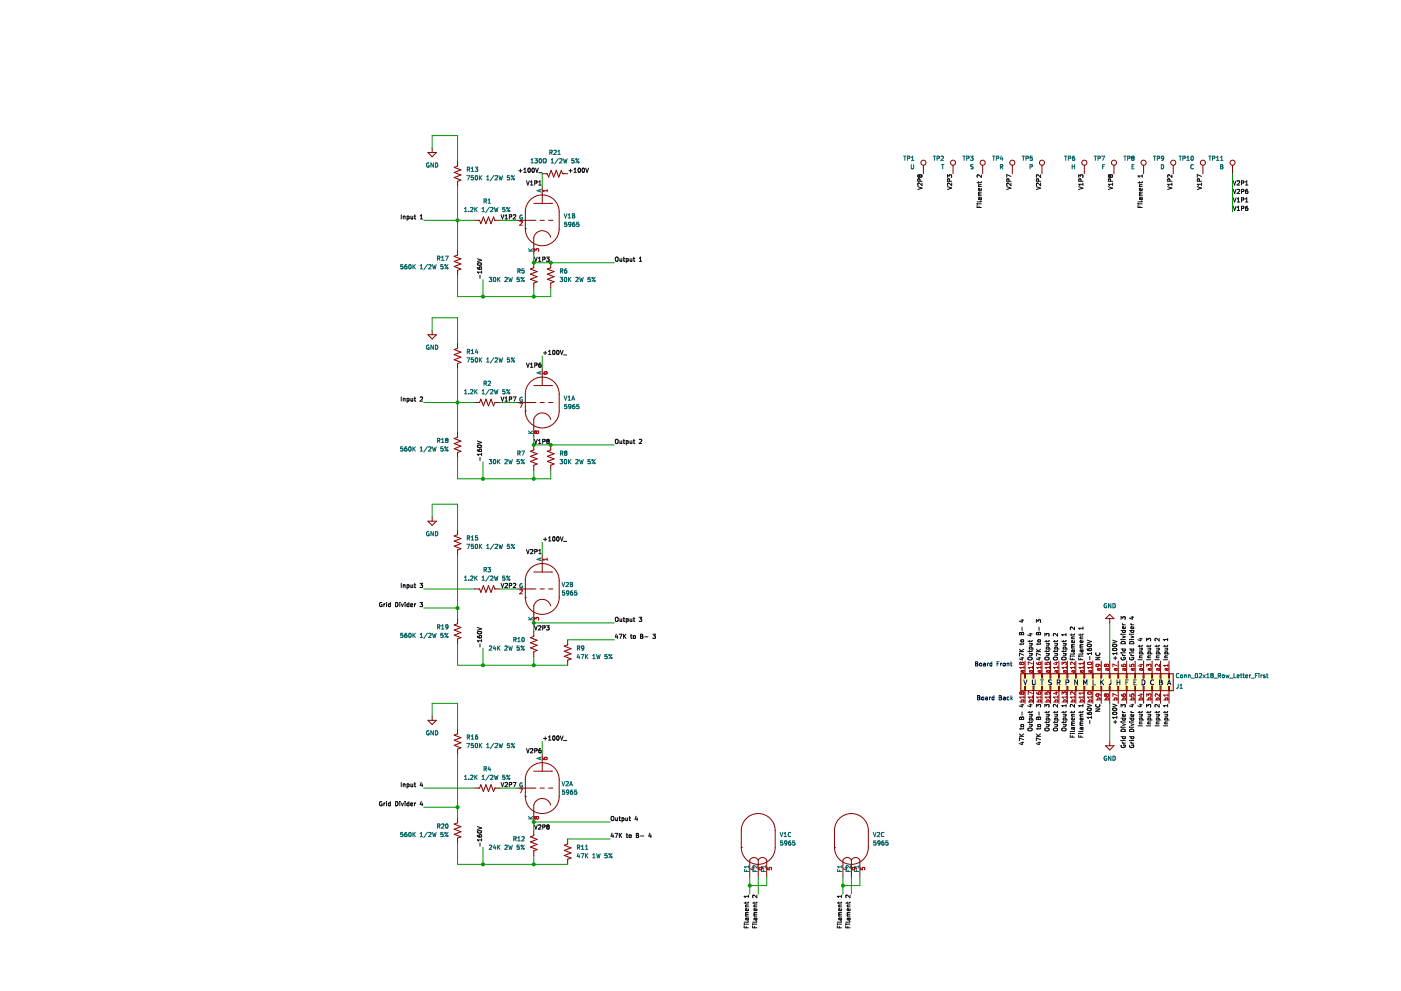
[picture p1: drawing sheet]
<svg xmlns="http://www.w3.org/2000/svg" width="420mm" height="297mm" viewBox="0 0 420 297" stroke-linecap="round" stroke-linejoin="round" font-family="sans-serif">
<path d="M.1 0h420.1v297h-420.1z" fill-rule="evenodd" fill="#fff" stroke="#fff" stroke-width=".3"/>
<g fill="none" stroke="#840000" stroke-width=".3">
<path d="M128.3 45.7h2.6l-1.3 1.3zM129.6 44.5v1.2M137.2 48.3v1.5l-1 .4 2 .7-2 .8 2 .8-2 .7 2 .8-1 .4v1.5M162.6 55.9v5.1M162.6 52.1h1.5l.4 1 .8-2 .8 2 .7-2 .8 2 .7-2 .4 1h1.5M276.9 49.5v2.6M285.8 49.5v2.6M294.7 49.5v2.6M303.6 49.5v2.6M312.5 49.5v2.6M325.2 49.5v2.6M334.1 49.5v2.6"/>
<path d="M343 49.5v2.6M351.9 49.5v2.6M360.7 49.5v2.6M369.6 49.5v2.6M137.2 74.9v1.6l-1 .3 2 .8-2 .8 2 .7-2 .8 2 .7-1 .4v1.6M142.3 66h1.5l.4 1.1 .8-2.1 .7 2.1 .8-2.1 .8 2.1 .7-2.1 .4 1h1.5M155 66h5.7M157.5 68.6h.1M158.7 60.2a5.1 5.1 0 0 1 5.7-1.5 5.1 5.1 0 0 1 3.3 4.8v5.1a5.1 5.1 0 0 1-5.1 5.1 5.1 5.1 0 0 1-5.1-5.1v-5.1a5.1 5.1 0 0 1 1.2-3.3zM160.1 78.7v1.6l-1 .3 2 .8-2 .8 2 .7-2 .8 2 .8-1 .3v1.6M160.1 61h5.3M162 66h1.3"/>
<path d="M164.5 66h1.3M165.2 71.1a2.62 2.62 0 0 0-2.6-2 2.62 2.62 0 0 0-2.5 2v5.1M165.2 78.7v1.6l-1.1 .3 2.1 .8-2.1 .8 2.1 .7-2.1 .8 2.1 .8-1 .3v1.6M165.4 61h.1M129.6 99.1v1.2M128.3 100.3h2.6l-1.3 1.3zM137.2 102.9v1.5l-1 .4 2 .7-2 .8 2 .8-2 .7 2 .8-1 .4v1.5M158.7 114.8a5.1 5.1 0 0 1 5.7-1.5 5.1 5.1 0 0 1 3.3 4.8v5.1a5.1 5.1 0 0 1-5.1 5.1 5.1 5.1 0 0 1-5.1-5.1v-5.1a5.1 5.1 0 0 1 1.2-3.3zM160.1 115.6h5.3M162.6 110.5v5.1M165.4 115.6h.1M137.2 129.5v1.6l-1 .3 2 .8-2 .8 2 .7-2 .8 2 .8-1 .3v1.6"/>
<path d="M142.3 120.7h1.5l.4-1.1 .8 2.1 .7-2.1 .8 2.1 .8-2.1 .7 2.1 .4-1h1.5M155 120.7h5.7M157.5 123.2h.1M160.1 133.4v1.5l-1 .4 2 .7-2 .8 2 .7-2 .8 2 .8-1 .3v1.6M162 120.7h1.3M164.5 120.7h1.3M165.2 125.7a2.62 2.62 0 0 0-2.6-2 2.62 2.62 0 0 0-2.5 2v5.1M165.2 133.4v1.5l-1.1 .4 2.1 .7-2.1 .8 2.1 .7-2.1 .8 2.1 .8-1 .3v1.6M128.3 156.2h2.6l-1.3 1.3zM129.6 154.9v1.3M137.2 158.8v1.5l-1 .4 2 .7-2 .8 2 .7-2 .8 2 .8-1 .4v1.5M142.3 176.5h1.5l.4 1.1 .8-2.1 .7 2.1 .8-2.1 .8 2.1 .7-2.1 .4 1h1.5"/>
<path d="M155 176.5h5.7M157.5 179.1h.1M158.7 170.7a5.1 5.1 0 0 1 5.7-1.5 5.1 5.1 0 0 1 3.3 4.8v5.1a5.1 5.1 0 0 1-5.1 5.1 5.1 5.1 0 0 1-5.1-5.1v-5.1a5.1 5.1 0 0 1 1.2-3.3zM160.1 171.5h5.3M162 176.5h1.3M162.6 166.4v5.1M164.5 176.5h1.3M165.4 171.5h.1M137.2 185.4v1.5l-1 .4 2 .8-2 .8 2 .7-2 .8 2 .7-1 .4v1.5M160.1 189.2v1.6l-1 .3 2 .8-2 .8 2 .7-2 .8 2 .8-1 .3v1.6M165.2 181.6a2.62 2.62 0 0 0-2.6-2 2.62 2.62 0 0 0-2.5 2v5.1M170.2 191.8v1.5l-1 .4 2.1 .7-2.1 .8 2.1 .8-2.1 .7 2.1 .8-1.1 .4v1.5"/>
<path d="M307.4 198.1v3.8M309.9 198.1v3.8M312.5 198.1v3.8M315 198.1v3.8M317.6 198.1v3.8M320.1 198.1v3.8M322.6 198.1v3.8M325.2 198.1v3.8M327.7 198.1v3.8M330.3 198.1v3.8M332.8 185.4v1.3M332.8 198.1v3.8"/>
<path d="M332.8 184.2l1.3 1.2h-2.6zM335.3 198.1v3.8M337.9 198.1v3.8M340.4 198.1v3.8M343 198.1v3.8M345.5 198.1v3.8M348 198.1v3.8M350.6 198.1v3.8M128.3 215.9h2.6l-1.3 1.3zM129.6 214.6v1.3M137.2 218.4v1.6l-1 .4 2 .7-2 .8 2 .7-2 .8 2 .8-1 .3v1.6M306.1 201.9h45.8v5.1h-45.8z"/>
<path d="M307.3 201.9v1.3h.2v-1.3M307.3 207v-1.3h.2v1.3M307.4 207v3.8M309.8 201.9v1.3h.3v-1.3M309.8 207v-1.3h.3v1.3M309.9 207v3.8M312.4 201.9v1.3h.2v-1.3M312.4 207v-1.3h.2v1.3M312.5 207v3.8M314.9 201.9v1.3h.3v-1.3M314.9 207v-1.3h.3v1.3M315 207v3.8"/>
<path d="M317.4 201.9v1.3h.3v-1.3M317.4 207v-1.3h.3v1.3M317.6 207v3.8M320 201.9v1.3h.2v-1.3M320 207v-1.3h.2v1.3M320.1 207v3.8M322.5 201.9v1.3h.3v-1.3M322.5 207v-1.3h.3v1.3M322.6 207v3.8M325.1 201.9v1.3h.2v-1.3M325.1 207v-1.3h.2v1.3M325.2 207v3.8"/>
<path d="M327.6 201.9v1.3h.3v-1.3M327.6 207v-1.3h.3v1.3M327.7 207v3.8M330.1 201.9v1.3h.3v-1.3M330.1 207v-1.3h.3v1.3M330.3 207v3.8M332.7 201.9v1.3h.2v-1.3M332.7 207v-1.3h.2v1.3M332.8 207v3.8M335.2 201.9v1.3h.3v-1.3M335.2 207v-1.3h.3v1.3M335.3 207v3.8"/>
<path d="M337.8 201.9v1.3h.2v-1.3M337.8 207v-1.3h.2v1.3M337.9 207v3.8M340.3 201.9v1.3h.3v-1.3M340.3 207v-1.3h.3v1.3M340.4 207v3.8M342.8 201.9v1.3h.3v-1.3M342.8 207v-1.3h.3v1.3M343 207v3.8M345.4 201.9v1.3h.2v-1.3M345.4 207v-1.3h.2v1.3M345.5 207v3.8"/>
<path d="M347.9 201.9v1.3h.3v-1.3M347.9 207v-1.3h.3v1.3M348 207v3.8M350.5 201.9v1.3h.2v-1.3M350.5 207v-1.3h.2v1.3M350.6 207v3.8M142.3 236.2h1.5l.4-1 .8 2 .7-2 .8 2 .8-2 .7 2 .4-1h1.5M155 236.2h5.7M157.5 238.8h.1M158.7 230.4a5.1 5.1 0 0 1 5.7-1.5 5.1 5.1 0 0 1 3.3 4.8v5.1a5.1 5.1 0 0 1-5.1 5 5.1 5.1 0 0 1-5.1-5v-5.1a5.1 5.1 0 0 1 1.2-3.3zM160.1 231.1h5.3M162 236.2h1.3"/>
<path d="M162.6 226.1v5M164.5 236.2h1.3M165.4 231.1h.1M331.5 223.5h2.6l-1.3 1.3zM332.8 222.3v1.2M137.2 245.1v1.5l-1 .4 2 .8-2 .7 2 .8-2 .8 2 .7-1 .4v1.5M160.1 248.9v1.6l-1 .3 2 .8-2 .8 2 .7-2 .8 2 .7-1 .4v1.5M165.2 241.3a2.62 2.62 0 0 0-2.6-2 2.62 2.62 0 0 0-2.5 2v5.1M170.2 251.5v1.5l-1 .4 2.1 .7-2.1 .8 2.1 .8-2.1 .7 2.1 .8-1.1 .4v1.5M222.3 254h.1M223.5 245.7a5.1 5.1 0 0 1 5.6-1.5 5.1 5.1 0 0 1 3.4 4.7v5.1a5.1 5.1 0 0 1-5.1 5.1 5.1 5.1 0 0 1-5.1-5.1v-5.1a5.1 5.1 0 0 1 1.2-3.2zM227.4 257.8a1.42 1.42 0 0 0-1.3-.8 1.42 1.42 0 0 0-1.2 .8v5.1"/>
<path d="M227.4 257.8a1.42 1.42 0 0 1 1.3-.8 1.42 1.42 0 0 1 1.2 .8v5.1M227.4 257.8v5.1M250.3 254h.1M251.4 245.7a5.1 5.1 0 0 1 5.7-1.5 5.1 5.1 0 0 1 3.3 4.7v5.1a5.1 5.1 0 0 1-5.1 5.1 5.1 5.1 0 0 1-5-5.1v-5.1a5.1 5.1 0 0 1 1.1-3.2zM255.3 257.8a1.42 1.42 0 0 0-1.2-.8 1.42 1.42 0 0 0-1.3 .8v5.1M255.3 257.8a1.42 1.42 0 0 1 1.3-.8 1.42 1.42 0 0 1 1.3 .8v5.1M255.3 257.8v5.1"/>
<circle cx="276.9" cy="48.8" r=".76"/>
<circle cx="285.8" cy="48.8" r=".76"/>
<circle cx="294.7" cy="48.8" r=".76"/>
<circle cx="303.6" cy="48.8" r=".76"/>
<circle cx="312.5" cy="48.8" r=".76"/>
<circle cx="325.2" cy="48.8" r=".76"/>
<circle cx="334.1" cy="48.8" r=".76"/>
<circle cx="343" cy="48.8" r=".76"/>
<circle cx="351.9" cy="48.8" r=".76"/>
<circle cx="360.7" cy="48.8" r=".76"/>
<circle cx="369.6" cy="48.8" r=".76"/>
</g>
<g fill="none" stroke="#006464" stroke-width=".3">
<path d="M128.5 49.6h.2v.4M128.6 48.9a.59 .59 0 0 0-.7 .6 .59 .59 0 0 0 .7 .5M128.7 50h-.1M130 48.8v1.3l-.8-1.3v1.3M130.6 48.8a.64 .64 0 0 1 .7 .7 .64 .64 0 0 1-.7 .6zM140 52.6h.9l-.6 1.3M140.1 50.8l.6-.1 .1-.5-.7-.1v1.3M140.4 50.8l.5 .6M141.3 53.8l.1 .1M141.4 51.4h.7M141.4 50.5l.3-.4v1.3M141.4 53.9h.5"/>
<path d="M142 52.6h-.6l-.1 .7 .6-.1 .1 .6M142 53.8l-.1 .1M142.5 50.1h.8l-.4 .5 .3 .1M142.5 51.3h.1M142.6 51.3h.6M142.6 52.8l.2-.2a.62 .62 0 0 1 .5 .7 .62 .62 0 0 1-.6 .6l-.2-.5zM143.2 50.7h.1M143.2 50.7v.6M143.2 51.3h.1M143.8 52.6v1.3M144 53.2l.5 .7M144.5 52.6l-.7 .8"/>
<path d="M145.9 53.9h.8M145.9 53l.4-.4v1.3M146.4 60l.3-.4v1.3M148.1 52.6l-1.1 1.6M148.5 52.8l.5-.2 .2 .4-.8 .9h.8M149.6 52.6l.3 1.3 .3-.9 .2 .9 .3-1.3M152.8 52.6h-.6l-.1 .7 .6-.1 .1 .6h-.7M154.3 52.6l-1 1.3M159.2 48.8h.8M159.2 47.9l.4-.3v1.2M160.4 47.6h.8l-.5 .4 .4 .2v.5h-.7M161.8 47.7l.2-.1a.62 .62 0 0 1 .4 .6 .62 .62 0 0 1-.6 .6l-.1-.4z"/>
<path d="M161.9 56.8v.7M162.3 56.7l-1.3 .5 1.3 .4M162.9 48.8h.3v-.2a.54 .54 0 0 1-.3-.7 .54 .54 0 0 1 .8-.3l.1 .6-.3 .6h.3M164.9 45.7l.6-.1 .1-.5-.7-.1v1.3M165.2 45.7l.4 .6M165.3 47.9l.3-.3v1.2M165.3 48.8h.7M166.1 45.1l.5-.1 .2 .4-.8 .9h.8M167.3 46.3h.7M167.3 45.4l.4-.4v1.3M167.5 47.5l-1.1 1.6M167.8 47.7l.5-.1 .2 .3-.7 .9h.7"/>
<path d="M169 47.6l.3 1.2 .2-.9 .3 .9 .3-1.2M172.1 47.6h-.6v.6l.6-.1v.6h-.6M173.6 47.6l-.9 1.2M271 46.8h.7M271.3 46.8v1.3M272.7 47.4l-.6 .1M272.8 47.3l-.1-.4-.6-.1v1.3M272.8 47.3l-.1 .1M273.3 49.3v1.1l.2 .2 .5-.2v-1.1M273.3 48.1h.8M273.3 47.2l.4-.4v1.3M279.9 46.8h.7"/>
<path d="M280.2 46.8v1.3M281 47.5l.6-.1 .1-.5-.7-.1v1.3M282.2 46.9l.5-.1 .3 .4-.8 .9h.8M282.3 49.3h.8M282.7 49.3v1.3M288.8 46.8h.7M289.1 46.8v1.3M289.9 47.5l.6-.1 .1-.5-.7-.1v1.3M291.1 46.8h.7l-.4 .5 .4 .1v.6h-.7M291.8 49.4l-.6 .1a.53 .53 0 0 0 .6 .6l-.1 .5h-.6M297.7 46.8h.7M298 46.8v1.3"/>
<path d="M298.8 47.5l.6-.1 .1-.5-.7-.1v1.3M300 50l.6-.1 .1-.4-.7-.2v1.3M300.3 46.7l-.3 1h.8M300.3 50l.4 .6M300.6 47.2v.9M306.5 46.8h.8M306.9 46.8v1.3M307.7 47.5l.6-.1 .1-.5-.7-.1v1.3M308.9 50l.6-.1 .1-.4-.7-.2v1.3M309.6 46.8h-.6l-.1 .6 .6-.1 .1 .7h-.7M319.2 46.8h.8M319.6 46.8v1.3"/>
<path d="M320.4 47.5l.6-.1 .1-.5-.7-.1v1.3M321.5 49.9h.8M321.5 49.3v1.3M322.2 46.8l-.4 .1-.2 .4 .1 .7h.5M322.2 47.3h-.4l-.2 .2M322.2 47.3l.1 .1M322.3 48h-.1M322.3 47.4v.6M322.3 49.3v1.3M328.1 46.8h.8M328.5 46.8v1.3M329.3 47.5l.6-.1v-.5l-.6-.1v1.3"/>
<path d="M330.4 46.8h.9l-.6 1.3M330.7 49.9h.4M331.3 49.3h-.6v1.3M337 46.8h.7M337.4 46.8v1.3M338.8 47.4l-.6 .1M338.8 47.3v-.4l-.6-.1v1.3M338.8 47.3v.1M339.5 49.9h.4M339.6 47.3l-.2 .3v.4h.6M339.6 47.3l-.2-.2 .2-.3 .5 .2-.2 .3M339.6 47.3h.3"/>
<path d="M339.9 47.3l.2 .3-.1 .4M340 48h.1M340.1 49.3h-.6v1.3h.6M345.9 46.8h.7M346.3 46.8v1.3M347.1 47.5l.6-.1v-.5l-.6-.1v1.3M348.3 49.3a.64 .64 0 0 1 .7 .7 .64 .64 0 0 1-.7 .6zM348.8 48l-.4 .1M348.8 48h.1M349 47.3l-.2 .3-.4-.1-.1-.6 .5-.1 .2 .2-.2 1M353.6 46.8h.7M354 46.8v1.3"/>
<path d="M355.3 47.4l-.6 .1M355.4 47.3l-.1-.4-.6-.1v1.3M355.4 47.3l-.1 .1M356 48.1h.7M356 47.2l.3-.4v1.3M357.3 46.9l.2-.1a.62 .62 0 0 1 .4 .7 .62 .62 0 0 1-.6 .5l-.1-.4zM357.9 49.5a.56 .56 0 0 0-.8 .5 .56 .56 0 0 0 .8 .5M362.5 46.8h.7M362.8 46.8v1.3M363.6 47.5l.6-.1 .1-.5-.7-.1v1.3M364.8 48.1h.8M364.8 47.2l.4-.4v1.3"/>
<path d="M366.1 48.1h.7M366.1 49.9h.4M366.1 47.2l.3-.4v1.3M366.6 49.9h-.1M366.7 49.8l-.1-.4-.5-.1v1.3l.6-.1 .1-.3-.3-.3M366.7 49.8l-.1 .1M120.8 79.3h-.6l-.1 .6h.7v.6h-.7M122 79.3l-.6 .3v.7l.2 .3 .4-.1v-.6l-.4-.1-.2 .2M122.7 79.4l.2-.1a.62 .62 0 0 1 .4 .7 .62 .62 0 0 1-.6 .5l-.1-.4zM123.8 79.3v1.3M124 79.9l.6 .7M124.6 79.3l-.8 .7"/>
<path d="M126 79.7l.4-.4v1.3M128.2 79.3l-1.1 1.6M128.6 79.4l.4-.1 .3 .4-.8 .9h.8M129.7 79.3l.3 1.3 .2-.9 .3 .9 .3-1.3M131.2 77.4h.6l.1-.5-.7-.1v1.2M131.5 77.4l.4 .6M132.4 77.1l.4-.3v1.2M132.4 78h.8M132.8 79.3h-.6v.6h.6v.6h-.6M133.6 76.8h.8l-.5 1.2M134.4 79.3l-1 1.3M139.3 63.4h.7"/>
<path d="M139.3 62.5l.4-.3v1.2M140.6 63.3v.1M141.1 62.3l.5-.1 .2 .3-.7 .9h.7M142.4 62.2v1.2M142.6 62.7l.5 .7M143.1 62.2l-.7 .7M144.6 63.4h.7M144.6 62.5l.3-.3v1.2M145.2 60.3l.6-.1v-.4l-.6-.2v1.3M145.5 60.3l.4 .6M146.4 60.9h.7M146.7 62.1l-1 1.6"/>
<path d="M147.1 62.3l.5-.1 .2 .3-.8 .9h.8M148.3 62.2l.3 1.2 .2-.9 .2 .9 .3-1.2M150.7 63.3l.1 .1M150.8 63.4h.5M151.4 62.2h-.6l-.1 .6 .6-.1 .1 .6M151.4 63.3l-.1 .1M152.9 62.2l-1 1.2M156.6 64.5a.58 .58 0 0 0-.7 .6 .58 .58 0 0 0 .8 .5v-.4h-.3M158.5 75.3h1.3M158.5 74.5l.7 .8M159.8 74.5l-.8 .6M169.2 64.1l.4 1.2 .4-1.2"/>
<path d="M170 66.6h-.6l-.1 .6h.6l.1 .6h-.7M170.4 65.3h.7M170.4 64.4l.3-.3v1.2M171.2 67.2l-.2 .2-.4-.1v-.6l.4-.1 .2 .3v.7l-.6 .3M171.7 64.7h.4M172.1 64.7l.2-.5-.6-.1v1.2h.6v-.5M172.1 64.7h.2M172.3 64.7v.1M172.3 66.6l-.5 .3-.1 .7 .3 .3 .4-.1-.1-.6-.3-.1-.3 .2M173.6 66.6h-.6l-.1 .6h.6l.1 .6h-.7M126 80.6h.7M146.7 83.1h.8l-.4 .5 .3 .1v.6h-.7"/>
<path d="M148.1 83.2l.2-.1a.62 .62 0 0 1 .4 .7 .62 .62 0 0 1-.6 .5l-.1-.4zM149.2 83.1v1.3M149.4 83.7l.6 .7M150 83.1l-.8 .8M151.5 83.2h.5M151.5 83.2h-.1M152 83.2h.1M152.1 83.2v.5l-.7 .7h.7M152.6 83.1l.3 1.3 .2-.9 .3 .9 .3-1.3M155.3 81.3l.6-.1 .1-.5-.7-.1v1.3M155.6 81.3l.4 .6M155.7 83.1h-.6l-.1 .6h.6l.1 .6h-.7"/>
<path d="M157.2 80.6h-.6l-.1 .6 .6-.1 .1 .6h-.7M157.2 83.1l-.9 1.3M168 83.1h.7l-.4 .5 .4 .1v.6h-.7M168.1 81.3l.6-.1v-.5l-.6-.1v1.3M168.4 81.3l.4 .6M169.4 83.2l.1-.1a.62 .62 0 0 1 .5 .7 .62 .62 0 0 1-.6 .5l-.2-.4zM169.9 80.6l-.5 .3-.1 .7 .2 .3 .5-.2-.1-.6h-.4l-.2 .2M170.5 83.1v1.3M170.7 83.7l.5 .7M171.2 83.1l-.7 .8M172.7 83.2l.5-.1 .2 .4-.8 .9h.8M173.8 83.1l.3 1.3 .3-.9 .2 .9 .3-1.3"/>
<path d="M177 83.1h-.6l-.1 .6h.6l.1 .6h-.7M178.5 83.1l-1 1.3M128.6 103.5a.58 .58 0 0 0-.7 .6 .58 .58 0 0 0 .8 .5v-.4h-.2M130 103.4v1.3l-.8-1.3v1.3M130.6 103.4a.64 .64 0 0 1 .7 .7 .64 .64 0 0 1-.7 .6zM139.3 117.1l.4-.3v1.3M139.3 118.1h.7M140 107.3h.9l-.6 1.2M140.1 105.4l.6-.1 .1-.5-.7-.1v1.3M140.4 105.4l.5 .6M140.6 117.9v.2M141.1 116.9l.5-.1 .2 .3-.7 1h.7"/>
<path d="M141.4 105.1l.3-.4v1.3M141.4 106h.7M142 107.3h-.6l-.1 .6 .6-.1 .1 .6h-.7M142.4 116.8v1.3M142.6 117.3l.5 .8M142.6 107.4l.2-.1a.62 .62 0 0 1 .5 .6 .62 .62 0 0 1-.6 .6l-.2-.5zM142.9 104.7l-.3 .9h.7M143.1 116.8l-.7 .7M143.2 105.1v.9M143.8 107.3v1.2M144 107.8l.5 .7M144.5 107.3l-.7 .7"/>
<path d="M144.6 117.1l.3-.3v1.3M144.6 118.1h.7M145.2 114.9l.6-.1v-.4l-.6-.2v1.3M145.5 114.9l.4 .6M145.9 107.6l.4-.3v1.2M145.9 108.5h.8M146.7 116.7l-1 1.7M147 114.3l-.6 .1M147 114.3v.1M147 114.4v.4l-.7 .7h.8M147.1 116.9l.5-.1 .2 .3-.8 1h.8M148.1 107.2l-1.1 1.6"/>
<path d="M148.3 116.8l.3 1.3 .2-1 .2 1 .3-1.3M148.5 107.4l.5-.1 .2 .3-.8 .9h.8M149.6 107.3l.3 1.2 .3-.9 .2 .9 .3-1.2M151.4 116.8h-.6l-.1 .6 .6-.1 .1 .6h-.7M152.8 107.3h-.6l-.1 .6 .6-.1 .1 .6h-.7M152.9 116.8l-1 1.3M154.3 107.3l-1 1.2M156.6 119.1a.58 .58 0 0 0-.7 .6 .58 .58 0 0 0 .8 .5v-.4h-.3M161.9 111.5v.6M162.3 111.3l-1.3 .5 1.3 .4M169.2 118.7l.4 1.3 .4-1.3M170.4 119.1l.3-.4v1.3"/>
<path d="M170.4 120h.7M171.5 120l.4-1.3 .4 1.3M171.6 119.6h.6M120.1 135.1h.1M120.2 135.1h.6M120.2 134.5h-.1M120.2 134.5h.6M120.8 134.5h.1M120.8 135.1h.1M120.8 133.9h-.6l-.1 .6M120.8 134.5v.6M121.4 134.5h.6v.6h-.5z"/>
<path d="M121.4 134.5v.2M122 133.9l-.4 .1-.2 .5M122.7 134l.2-.1a.62 .62 0 0 1 .4 .7 .62 .62 0 0 1-.6 .5l-.1-.4zM123.8 133.9v1.3M124 134.5l.6 .7M124.6 133.9l-.8 .8M126 135.2h.7M126 134.3l.4-.4v1.3M128.2 133.9l-1.1 1.6M128.6 134l.4-.1 .3 .4-.8 .9h.8M129.7 133.9l.3 1.3 .2-.9 .3 .9 .3-1.3M131.2 132.1l.6-.1 .1-.5-.7-.1v1.3"/>
<path d="M131.5 132.1l.4 .6M132.4 132.7h.8M132.4 131.8l.4-.4v1.3M132.8 133.9h-.6v.6h.6v.6h-.6M133.6 131.6l.3-.2 .5 .2M133.6 131.7l.3 .2M133.6 131.6v.1M133.9 131.9l-.3 .3 .3 .5 .5-.3-.3-.5M133.9 131.9h.2M134.4 133.9l-1 1.3M134.4 131.6v.1M134.4 131.7l-.3 .2"/>
<path d="M146.7 137.7h.8l-.4 .5 .3 .1v.6h-.7M148.1 137.9l.2-.2a.62 .62 0 0 1 .4 .7 .62 .62 0 0 1-.6 .5l-.1-.4zM149.2 137.7v1.3M149.4 138.3l.6 .7M150 137.7l-.8 .8M151.4 137.9l.5-.2 .2 .4-.7 .9h.7M152.6 137.7l.3 1.3 .2-.9 .3 .9 .3-1.3M155.3 135.9l.6-.1 .1-.5-.7-.1v1.3M155.6 135.9l.4 .6M155.7 137.7h-.6l-.1 .6h.6l.1 .6h-.7M156.4 135.2h.9l-.6 1.3M157.2 137.7l-.9 1.3"/>
<path d="M158.5 129.9h1.3M158.5 129.2l.7 .7M159.8 129.2l-.8 .5M168 137.7h.7l-.4 .5 .4 .1v.6h-.7M168.1 135.9l.6-.1v-.5l-.6-.1v1.3M168.4 135.9l.4 .6M169.4 137.9l.1-.2a.62 .62 0 0 1 .5 .7 .62 .62 0 0 1-.6 .5l-.2-.4zM169.5 135.7l-.2-.2 .2-.3 .5 .2-.2 .3M169.5 135.7l-.2 .3 .2 .5 .5-.3-.2-.5M169.5 135.7h.3M170 121.2h-.6l-.1 .6h.6l.1 .6h-.7M170.5 137.7v1.3"/>
<path d="M170.7 138.3l.5 .7M171.2 121.8l-.2 .2h-.4v-.7l.4-.1 .2 .3v.7l-.6 .3M171.2 137.7l-.7 .8M172.3 121.2l-.5 .3-.1 .8 .3 .2 .4-.1-.1-.6-.3-.1-.3 .3M172.7 137.9l.5-.2 .2 .4-.8 .9h.8M173.6 121.2h-.6l-.1 .6h.6l.1 .6h-.7M173.8 137.7l.3 1.3 .3-.9 .2 .9 .3-1.3M177 137.7h-.6l-.1 .6h.6l.1 .6h-.7M178.5 137.7l-1 1.3M128.6 159.4a.58 .58 0 0 0-.7 .6 .58 .58 0 0 0 .8 .5v-.4h-.2M130 159.3v1.3l-.8-1.3v1.3M130.6 159.3a.64 .64 0 0 1 .7 .7 .64 .64 0 0 1-.7 .6z"/>
<path d="M139.3 173l.4-.3v1.2M139.3 173.9h.7M140 163.1h.9l-.6 1.3M140.1 161.3l.6-.1 .1-.5-.7-.1v1.3M140.4 161.3l.5 .6M140.6 173.8v.1M141.1 172.8l.5-.1 .2 .3-.7 .9h.7M141.4 161l.3-.4v1.3M141.4 161.9h.7M142 163.1h-.6l-.1 .6h.6l.1 .6h-.7M142.4 172.7v1.2M142.6 173.2l.5 .7"/>
<path d="M142.6 163.3l.2-.2a.62 .62 0 0 1 .5 .7 .62 .62 0 0 1-.6 .5l-.2-.4zM143.1 172.7l-.7 .7M143.2 160.6h-.6v.6l.6-.1v.6h-.6M143.8 163.1v1.3M144 163.7l.5 .7M144.5 163.1l-.7 .8M144.6 173l.3-.3v1.2M144.6 173.9h.7M145.2 170.8l.6-.1v-.5l-.6-.1v1.3M145.5 170.8l.4 .6M145.9 163.5l.4-.4v1.3M145.9 164.4h.8"/>
<path d="M146.3 170.1h.8l-.4 .5 .3 .1v.6h-.7M146.7 172.6l-1 1.6M147.1 172.8l.5-.1 .2 .3-.8 .9h.8M148.1 163.1l-1.1 1.6M148.3 172.7l.3 1.2 .2-.9 .2 .9 .3-1.2M148.5 163.3l.5-.2 .2 .4-.8 .9h.8M149.6 163.1l.3 1.3 .3-.9 .2 .9 .3-1.3M151.4 172.7h-.6l-.1 .6 .6-.1 .1 .6h-.7M152.8 163.1h-.6l-.1 .6h.6l.1 .6h-.7M152.9 172.7l-1 1.2M154.3 163.1l-1 1.3M156.6 175a.58 .58 0 0 0-.7 .6 .58 .58 0 0 0 .8 .5v-.4h-.3"/>
<path d="M161.9 167.3v.6M162.3 167.2l-1.3 .4 1.3 .5M168.5 174.6l.5 1.2 .4-1.2M168.7 178.3h.1M168.7 177.7h.1M168.7 177.7h.6M168.7 178.3h.6M169.3 177.7h.1M169.3 177.1h-.6v.6M169.3 177.7v.6M169.3 178.3h.1M169.7 174.7l.5-.1 .3 .3-.8 .9h.8"/>
<path d="M170.6 177.7l-.2 .2-.4-.1-.1-.6 .5-.1 .2 .3-.1 .7-.5 .3M171 174.6l.7 .2-.3 .4 .3 .4-.2 .2h-.5zM171 175.2h.4M171.1 178.3h.1M171.1 177.7v.1M171.2 177.7l.4-.1 .2 .2-.1 .5h-.5M171.2 177.7h-.1M171.7 177.1l-.6 .3v.9M173 177.1h-.7v.6h.6l.1 .6h-.7M120.8 189.8h-.6l-.1 .6h.7v.6h-.7M122 189.8l-.6 .3v.7l.2 .3 .4-.1v-.6l-.4-.1-.2 .2M122.7 189.9l.2-.1a.62 .62 0 0 1 .4 .7 .62 .62 0 0 1-.6 .5l-.1-.4z"/>
<path d="M123.8 189.8v1.3M124 190.4l.6 .7M124.6 189.8l-.8 .7M126 190.2l.4-.4v1.3M126 191.1h.7M128.2 189.7l-1.1 1.7M128.6 189.9l.4-.1 .3 .4-.8 .9h.8M129.7 189.8l.3 1.3 .2-.9 .3 .9 .3-1.3M131.2 187.9h.6l.1-.5-.7-.1v1.2M131.5 187.9l.4 .6M132.4 187.6l.4-.3v1.2M132.4 188.5h.8"/>
<path d="M132.8 189.8h-.6v.6h.6v.6h-.6M134.4 189.8l-1 1.3M134.4 187.8l-.3 .3-.3-.1-.1-.6 .4-.1 .3 .2-.1 .7-.5 .3M146.8 193.7l.4-.1 .3 .4-.8 .9h.8M148.3 193.6l-.3 .9h.8M148.6 194v.9M149.2 193.6v1.3M149.4 194.2l.6 .7M150 193.6l-.8 .7M151.4 193.7l.5-.1 .2 .4-.7 .9h.7M152.6 193.6l.3 1.3 .2-.9 .3 .9 .3-1.3M154.1 191.7h.6v-.5l-.6-.1v1.2"/>
<path d="M154.4 191.7l.4 .6M155.3 191.4l.3-.3v1.2M155.3 192.3h.7M155.7 193.6h-.6l-.1 .6h.6l.1 .6h-.7M156.6 191.2l.2-.1a.62 .62 0 0 1 .4 .6 .62 .62 0 0 1-.5 .6l-.2-.4zM157.2 193.6l-.9 1.3M158.5 185.8h1.3M158.5 185l.7 .8M159.8 185l-.8 .6M173.2 194.3l.6-.1v-.5l-.6-.1v1.3M173.4 196.1l-.3 .9h.8M173.5 194.3l.4 .6"/>
<path d="M173.7 196.6v.8M174.3 196.2h.8l-.5 1.2M175.1 194.2l-.2 .2-.4-.1-.1-.6 .5-.1 .2 .3-.1 .7-.5 .3M175.6 196.2v1.2M175.8 196.7l.5 .7M176.3 196.2l-.7 .7M177.8 196.5l.3-.3v1.2M177.8 197.4h.7M178.9 196.2l.3 1.2 .3-.9 .2 .9 .3-1.2M182.1 196.2h-.7v.6l.6-.1 .1 .6h-.7M183.6 196.2l-1 1.2M331.8 181a.58 .58 0 0 0-.7 .6 .58 .58 0 0 0 .8 .5v-.5h-.2"/>
<path d="M333.2 180.9v1.3l-.8-1.3v1.3M333.8 180.9a.64 .64 0 0 1 .7 .7 .64 .64 0 0 1-.7 .6zM128.5 219.7h.2v.5M128.6 219.1a.59 .59 0 0 0-.7 .6 .59 .59 0 0 0 .7 .5M130 219v1.3l-.8-1.3v1.3M130.6 219a.64 .64 0 0 1 .7 .7 .64 .64 0 0 1-.7 .6zM353.3 205.1v1l-.4 .2M353.6 202a.56 .56 0 0 0-.8 .5 .56 .56 0 0 0 .8 .5M353.9 205.4l.3-.3v1.2M353.9 206.3h.7M354.2 202.4l.3-.1 .2 .2-.2 .6-.5-.2zM355.2 202.4h.5l.1 .7"/>
<path d="M355.2 202.3v.8M356.4 202.4h.5v.7M356.4 202.3v.8M357.2 203.3h1M358.6 202l.2-.1a.62 .62 0 0 1 .4 .6 .62 .62 0 0 1-.6 .6l-.2-.4zM359.7 202l.4-.1 .3 .3-.8 .9h.8M360.8 202.3l.7 .8M361.5 202.3l-.7 .8M361.9 203.1h.7M361.9 202.2l.4-.3v1.2M363.3 202.4l-.2 .3 .2 .4 .5-.2-.2-.5M363.3 202.4l-.2-.2 .2-.3 .5 .2-.2 .3"/>
<path d="M363.3 202.4h.3M364.1 203.3h.9M365.3 202.5h.6l.1-.5-.7-.1v1.2M365.6 202.5l.5 .6M366.7 202.4l.3-.1 .2 .2-.2 .6-.4-.2zM367.6 202.3l.3 .8 .2-.6 .3 .6 .2-.8M368.8 203.3h1M370.1 201.9v1.2h.6M371 202.7l.6-.1v-.2l-.6 .1 .1 .6h.5M372 202.3h.5M372.2 201.9v1.1l.3 .1M372.7 202.3h.5"/>
<path d="M372.9 201.9v1.1l.3 .1M373.6 202.7l.6-.1-.1-.2-.5 .1v.6h.5M374.7 202.3v.8M375.1 202.3l-.4 .2M375.2 203.3h1M376.5 202.5h.4M377.1 201.9h-.6v1.2M377.6 201.9v.1M377.6 202.3v.8M378.2 202.3v.8M378.5 202.3l-.3 .2M378.9 202.5l.5 .4-.1 .2h-.4"/>
<path d="M378.9 202.5h.1M379.4 202.4l-.5 .1M379.8 202.3h.5M380 201.9v1.1l.3 .1M128.7 220.2h-.1M139.3 232.7l.4-.3v1.2M139.3 233.6h.7M140 222.8h.9l-.6 1.3M140.1 221l.6-.1 .1-.5-.7-.1v1.3M140.4 221l.5 .6M140.6 233.5v.1M141.1 232.5l.5-.1 .2 .3-.7 .9h.7"/>
<path d="M141.4 220.7l.3-.4v1.3M141.4 221.6h.7M142 222.8h-.6l-.1 .6h.6l.1 .6h-.7M142.4 232.4v1.2M142.6 221l.2-.2h.4v.6M142.6 232.9l.5 .7M142.6 223l.2-.2a.62 .62 0 0 1 .5 .7 .62 .62 0 0 1-.6 .5l-.2-.4zM143.1 232.4l-.7 .7M143.2 220.3l-.4 .1-.2 .4v.6l.6 .1M143.2 221.4v.1M143.8 222.8v1.3M144 223.4l.5 .7"/>
<path d="M144.5 222.8l-.7 .8M144.6 232.7l.3-.3v1.2M144.6 233.6h.7M145.2 230.5l.6-.1v-.5l-.6-.1v1.3M145.5 230.5l.4 .6M145.9 223.2l.4-.4v1.3M145.9 224.1h.8M146.7 229.8l-.3 .9h.8M146.7 232.3l-1 1.6M147 230.2v.9M147.1 232.5l.5-.1 .2 .3-.8 .9h.8M148.1 222.8l-1.1 1.6"/>
<path d="M148.3 232.4l.3 1.2 .2-.9 .2 .9 .3-1.2M148.5 223l.5-.2 .2 .4-.8 .9h.8M149.6 222.8l.3 1.3 .3-.9 .2 .9 .3-1.3M151.4 232.4h-.6l-.1 .6 .6-.1 .1 .6h-.7M152.8 222.8h-.6l-.1 .6h.6l.1 .6h-.7M152.9 232.4l-1 1.2M154.3 222.8l-1 1.3M156.6 234.7a.58 .58 0 0 0-.7 .6 .58 .58 0 0 0 .8 .5v-.4h-.3M161.9 227v.6M162.3 226.9l-1.3 .4 1.3 .5M168.5 234.3l.5 1.2 .4-1.2M168.7 237.3v.1"/>
<path d="M168.7 237.3h.6M169.3 237.3v.1M169.3 237.4v.6h-.6M169.3 236.8h-.6v.6M169.7 234.4l.5-.1 .3 .3-.8 .9h.8M170.6 237.3l-.2 .3-.4-.1-.1-.6 .5-.1 .2 .2-.1 .8-.5 .3M170.8 235.5l.5-1.2 .4 1.2M171 235.2h.6M171.1 237.4v.1M171.2 237.3l-.1 .1M171.7 236.8l-.4 .1-.2 .4v.7h.6v-.6l-.5-.1M173 236.8h-.7v.6l.6-.1 .1 .7h-.7"/>
<path d="M331.8 226.7a.58 .58 0 0 0-.7 .6 .58 .58 0 0 0 .8 .5v-.4h-.2M333.2 226.6v1.3l-.8-1.3v1.3M333.8 226.6a.64 .64 0 0 1 .7 .7 .64 .64 0 0 1-.7 .6zM120.8 249.5h-.6l-.1 .6 .7-.1v.7h-.7M122 249.5l-.6 .3v.7l.2 .3 .4-.1v-.7h-.4l-.2 .2M122.7 249.6l.2-.1a.62 .62 0 0 1 .4 .7 .62 .62 0 0 1-.6 .5l-.1-.4zM123.8 249.5v1.3M124 250l.6 .8M124.6 249.5l-.8 .7M126 250.8h.7M126 249.9l.4-.4v1.3M128.2 249.4l-1.1 1.7"/>
<path d="M128.6 249.6l.4-.1 .3 .4-.8 .9h.8M128.6 249.6h.1M129.7 249.5l.3 1.3 .2-.9 .3 .9 .3-1.3M131.2 247.6h.6l.1-.5-.7-.1v1.2M131.5 247.6l.4 .6M132.4 247.1l.5-.1 .3 .3-.8 .9h.8M132.8 249.5h-.6v.6l.6-.1v.7h-.6M133.8 247.1l.1-.1a.62 .62 0 0 1 .5 .6 .62 .62 0 0 1-.6 .6l-.2-.5zM134.4 249.5l-1 1.3M146.8 253.4l.4-.1 .3 .4-.8 .9h.8M148.3 253.3l-.3 .9h.8M148.6 253.7v.9"/>
<path d="M149.2 253.3v1.3M149.4 253.9l.6 .7M150 253.3l-.8 .7M151.4 253.4l.5-.1 .2 .4-.7 .9h.7M152.6 253.3l.3 1.3 .2-.9 .3 .9 .3-1.3M154.1 251.4h.6v-.5l-.6-.1v1.2M154.4 251.4l.4 .6M155.3 252h.7M155.3 251.1l.3-.3v1.2M155.7 253.3h-.6l-.1 .6h.6l.1 .6h-.7M156.5 250.9l.5-.1 .2 .3-.8 .9h.8M157.2 253.3l-.9 1.3"/>
<path d="M158.5 245.4h1.3M158.5 244.7l.7 .7M159.8 244.7l-.8 .6M173.2 254l.6-.1v-.5l-.6-.1v1.3M173.4 255.8l-.3 .9h.8M173.5 254l.4 .6M173.7 256.3v.8M174.3 255.9h.8l-.5 1.2M174.4 254.6h.7M174.4 253.7l.3-.4v1.3M175.6 254.6h.7M175.6 253.7l.3-.4v1.3"/>
<path d="M175.6 255.9v1.2M175.8 256.4l.5 .7M176.3 255.9l-.7 .7M177.8 257.1h.7M177.8 256.2l.3-.3v1.2M178.9 255.9l.3 1.2 .3-.9 .2 .9 .3-1.2M182.1 255.9h-.7v.6l.6-.1 .1 .6h-.7M183.6 255.9l-1 1.2M224.5 259.8h-1.2l.3 .4M224.5 259.5v.7M227.1 259.5v.7l-.9-.7-.4 .2 .1 .5M229.6 259.8h-1.3l.4 .4"/>
<path d="M229.6 259.5v.7M233.9 249.5l.5 1.3 .4-1.3M234.7 252h-.6v.6h.6v.6h-.6M235.2 250.8h.7M235.2 249.9l.3-.4v1.3M236 252.6l-.2 .2h-.4l-.1-.6 .5-.2 .2 .3-.1 .7-.5 .3M237.1 252l-.6 .3v.8l.2 .2 .4-.1v-.6l-.4-.1-.2 .3M237.1 249.6a.56 .56 0 0 0-.7 .5 .56 .56 0 0 0 .7 .6M238.4 252h-.6l-.1 .6h.6l.1 .6h-.7M252.5 259.5v.7M252.5 259.8h-1.3l.4 .4M255 259.5v.7l-.9-.7-.3 .2 .1 .5"/>
<path d="M257.6 259.8h-1.3l.4 .4M257.6 259.5v.7M261.9 249.5l.4 1.3 .4-1.3M262.7 252h-.6l-.1 .6h.6l.1 .6h-.7M263.1 249.6l.5-.1 .2 .4-.8 .9h.8M263.3 252.7v-.5l.4-.2 .2 .3v.5M263.3 252.7v.1M263.9 252.7l-.6 .1M263.9 252.8l-.2 .5h-.4M263.9 252.6v.1M265 252l-.5 .3-.1 .8 .3 .2 .4-.1-.1-.6-.3-.1-.3 .3M265.1 249.6a.56 .56 0 0 0-.8 .5 .56 .56 0 0 0 .8 .6"/>
<path d="M266.3 252h-.6l-.1 .6h.6l.1 .6h-.7M223.3 260.6v.6h1.2M223.9 260.8v.4M225.8 260.6v.6h1.3M226.4 260.8v.4M228.3 260.6v.6h1.3M229 260.8v.4M251.2 260.6v.6h1.3M251.8 260.8v.4M253.8 260.6v.6h1.2M254.4 260.8v.4M256.3 260.6v.6h1.3"/>
<path d="M256.9 260.8v.4"/>
<circle cx="153.5" cy="52.8" r=".18"/>
<circle cx="154.1" cy="53.7" r=".18"/>
<circle cx="172.8" cy="47.7" r=".18"/>
<circle cx="173.5" cy="48.7" r=".18"/>
<circle cx="133.6" cy="79.5" r=".18"/>
<circle cx="152.1" cy="62.4" r=".18"/>
<circle cx="152.7" cy="63.3" r=".18"/>
<circle cx="134.2" cy="80.4" r=".18"/>
<circle cx="156.4" cy="83.3" r=".18"/>
<circle cx="157" cy="84.2" r=".18"/>
<circle cx="177.7" cy="83.3" r=".18"/>
<circle cx="178.3" cy="84.2" r=".18"/>
<circle cx="152.1" cy="117" r=".18"/>
<circle cx="152.7" cy="117.9" r=".18"/>
<circle cx="153.5" cy="107.4" r=".18"/>
<circle cx="154.1" cy="108.4" r=".18"/>
<circle cx="133.6" cy="134.1" r=".18"/>
<circle cx="134.2" cy="135" r=".18"/>
<circle cx="156.4" cy="137.9" r=".18"/>
<circle cx="157" cy="138.8" r=".18"/>
<circle cx="177.7" cy="137.9" r=".18"/>
<circle cx="178.3" cy="138.8" r=".18"/>
<circle cx="152.1" cy="172.9" r=".18"/>
<circle cx="152.7" cy="173.7" r=".18"/>
<circle cx="153.5" cy="163.3" r=".18"/>
<circle cx="154.1" cy="164.2" r=".18"/>
<circle cx="133.6" cy="190" r=".18"/>
<circle cx="134.2" cy="190.9" r=".18"/>
<circle cx="156.4" cy="193.8" r=".18"/>
<circle cx="157" cy="194.7" r=".18"/>
<circle cx="182.8" cy="196.3" r=".18"/>
<circle cx="183.4" cy="197.2" r=".18"/>
<circle cx="152.1" cy="232.5" r=".18"/>
<circle cx="152.7" cy="233.4" r=".18"/>
<circle cx="153.5" cy="223" r=".18"/>
<circle cx="154.1" cy="223.9" r=".18"/>
<circle cx="133.6" cy="249.7" r=".18"/>
<circle cx="134.2" cy="250.6" r=".18"/>
<circle cx="156.4" cy="253.5" r=".18"/>
<circle cx="157" cy="254.4" r=".18"/>
<circle cx="182.8" cy="256" r=".18"/>
<circle cx="183.4" cy="256.9" r=".18"/>
</g>
<g fill="none" stroke="#a90000" stroke-width=".3">
<path d="M164.1 56.8v.7M164.1 57.2h-1.3l.4 .3M155.9 66.4l.5-.2 .2 .4-.8 .9h.8M160.3 75.4v-.8l.5 .4 .1-.4h.5v.8M162.8 111.5l.3 .6h.7l.3-.2-.1-.4h-.6l-.1 .4 .2 .2M155.8 120.8h.9l-.5 1.3M160.8 129.4l-.2-.2-.3 .2 .2 .5 .3-.2M160.8 129.4l.3-.2 .4 .2-.2 .5-.5-.2M160.8 129.4v.3M155.9 176.8l.5-.1 .2 .4-.8 .9h.8M164.1 167.3v.7M164.1 167.6h-1.3l.4 .4"/>
<path d="M160.3 185.8v-.7l.5 .4 .1-.4h.5v.7M306.4 198.7l-.3-.2-.3 .2 .3 .5 .3-.2M306.4 198.7l.2-.2 .5 .2-.3 .5-.4-.2M306.4 198.7v.3M307.1 199.7v.7M309.6 199.7v.7M309.6 199l-1.2-.6v.9M310.9 198.6l.3 .6h.7l.3-.2-.1-.5-.7 .1v.4l.2 .2M312.2 199.7v.7M313.4 198.5v.7h.6v-.6l.6-.1v.7M314.7 199.7v.7M316.4 198.6h.9"/>
<path d="M316.8 198.4v.8l-.9-.3M317.3 199.7v.7M318.5 199.3v-.8l.5 .4 .1-.4h.6v.8M319.8 199.7v.7M322.3 198.5v.8l-.9-.8-.3 .2 .1 .5M322.3 199.7v.7M324.9 198.9h-1.3l.4 .3M324.9 198.5v.7M324.9 199.7v.7M326.2 198.7a.62 .62 0 0 1 .7-.3 .62 .62 0 0 1 .5 .6 .62 .62 0 0 1-.8 .3 .62 .62 0 0 1-.4-.6zM327.4 199.7v.7M329.2 199.1l.3 .2-.1 .4-.6 .1-.1-.5 .2-.2 .7 .1 .4 .5"/>
<path d="M331.3 199.7v.1M331.8 199.3l-.5-.1v.5M331.8 199.3l.2-.2 .5 .2-.2 .5-.5-.2M331.8 199.6l-.5 .2M331.8 199.3v.3M335 199.6l-1.2-.6v.9M336.3 199.2l.3 .6h.7l.3-.2-.1-.4h-.7v.4l.2 .2M338.8 199.2v.6h.6v-.6h.6v.6M341.8 199.2h.9M342.2 199v.8l-.9-.3M343.9 199.9v-.8l.5 .4 .1-.3h.6v.7M347.7 199.1v.8l-.9-.8-.3 .2 .1 .5"/>
<path d="M350.3 199.1v.7M350.3 199.5h-1.3l.4 .3M305.8 210.4h1.3M306.3 210.4l-.1-.4 .3-.2 .5 .1v.5M306.4 207.6l-.3-.2-.3 .2 .3 .5 .3-.2M306.4 207.6l.2-.2 .5 .2-.3 .5-.4-.2M306.4 207.6v.3M306.5 201l.3 .6 .3-.2-.1-.4M307.1 201h-.8v.5M307.1 200.1h-1.3l.4 .3M307.1 208.6v.7M307.1 209h-1.3l.4 .3"/>
<path d="M308.4 210.4h1.2M308.8 210.4v-.4l.2-.2 .6 .1v.5M309.1 201l.2 .6 .3-.2v-.4M309.6 209h-1.2l.3 .3M309.6 201h-.8v.5M309.6 200.1h-1.2l.3 .3M309.6 208.6v.7M309.6 207.9l-1.2-.6v.9M310.9 207.5l.3 .5 .7 .1 .3-.2-.1-.5-.7 .1v.4l.2 .2M310.9 210.4h1.3M311.4 210.4l-.1-.4 .3-.2 .5 .1v.5M311.6 201l.3 .6 .3-.2-.1-.4"/>
<path d="M312.2 201h-.8v.5M312.2 200.1h-1.3l.4 .3M312.2 208.6v.7M312.2 209h-1.3l.4 .3M313.4 207.4v.6l.6 .1v-.6l.6-.1v.7M313.4 210.4h1.3M313.9 210.4v-.4l.2-.2 .6 .1v.5M314.2 201l.2 .6 .3-.2v-.4M314.7 201h-.8v.5M314.7 200.1h-1.3l.4 .3M314.7 208.6v.7M314.7 209h-1.3l.4 .3"/>
<path d="M316 210.4h1.2v-.5h-.7v.5M316.4 207.5h.9M316.7 201l.1 .5 .5-.1v-.4h-.7l-.1 .5M316.8 207.3v.8l-.9-.3M317.3 200.1h-1.3l.3 .3M317.3 208.6v.7M317.3 209h-1.3l.3 .3M318.5 210.4h1.2v-.5h-.6l-.1 .5M318.5 208.2v-.8l.5 .4 .1-.4h.6v.8M319.2 201l.2 .5 .4-.1v-.4h-.7l-.1 .5M319.8 200.1h-1.3l.4 .3M319.8 208.6v.7"/>
<path d="M319.8 209h-1.3l.4 .3M321.1 210.4h1.2M321.5 210.4v-.4l.2-.2 .6 .1v.5M321.8 201l.2 .6 .3-.2v-.4M322.3 201h-.8v.5M322.3 200.1h-1.2l.3 .3M322.3 207.4v.8l-.9-.8-.3 .2 .1 .5M322.3 208.6v.7M322.3 209h-1.2l.3 .3M323.6 210.4h1.3M324.1 210.4l-.1-.4 .3-.2 .5 .1v.5M324.3 201l.3 .6 .3-.2-.1-.4"/>
<path d="M324.9 201h-.8v.5M324.9 200.1h-1.3l.4 .3M324.9 207.4v.7M324.9 208.6v.7M324.9 209h-1.3l.4 .3M324.9 207.7h-1.3l.4 .4M326.1 210.4h1.3M326.2 207.6a.62 .62 0 0 1 .7-.3 .62 .62 0 0 1 .5 .6 .62 .62 0 0 1-.8 .3 .62 .62 0 0 1-.4-.6zM326.6 210.4v-.4l.2-.2 .6 .1v.5M326.9 201l.2 .6 .3-.2v-.4M327.4 201h-.8v.5M327.4 208.6v.7"/>
<path d="M327.4 200.1h-1.3l.4 .3M327.4 209h-1.3l.4 .3M328.7 209.8h1.3M329.2 209.8l-.1-.4 .2-.2 .6 .1v.5M329.2 208l.3 .2-.1 .4h-.6l-.1-.4 .2-.2h.7l.4 .6M329.4 200.4l.2 .6 .4-.2-.1-.4M330 200.4h-.8v.5M331.2 209.8h1.3M331.7 209.8l-.1-.4 .3-.2 .5 .1v.5M331.8 208.2l-.3-.2-.3 .2 .3 .5 .3-.2M331.8 208.2l.2-.2 .5 .2-.2 .5-.5-.2M331.8 208.2v.3"/>
<path d="M331.9 200.4l.3 .6 .3-.2-.1-.4M332.5 200.4h-.8v.5M333.8 209.8h1.2M334.2 209.8v-.4l.2-.2 .6 .1v.5M334.5 200.4l.2 .6 .3-.2v-.4M335 200.4h-.8v.5M335 208.5l-1.2-.6v.9M336.3 208.1l.3 .5 .7 .1 .3-.2-.1-.5-.7 .1v.4l.2 .2M336.3 209.8h1.2v-.5h-.7v.5M337 200.4l.1 .5 .5-.1v-.4h-.7l-.1 .5M338.8 208v.6l.6 .1v-.6l.6-.1v.7M338.8 209.8h1.3v-.5h-.7l-.1 .5"/>
<path d="M339.6 200.4l.1 .5 .4-.1v-.4h-.7l-.1 .5M341.4 209.8h1.3M341.8 208.1h.9M341.9 209.8l-.1-.4 .2-.2 .6 .1v.5M342.1 200.4l.3 .6 .3-.2-.1-.4M342.2 207.9v.8l-.9-.3M342.7 200.4h-.8v.5M343.9 208.8v-.8l.5 .4 .1-.4h.6v.8M343.9 209.8h1.3M344.4 209.8l-.1-.4 .3-.2 .5 .1v.5M344.6 200.4l.3 .6 .3-.2-.1-.4M345.2 200.4h-.8v.5"/>
<path d="M346.5 209.8h1.2M346.9 209.8v-.4l.2-.2 .6 .1v.5M347.2 200.4l.2 .6 .3-.2v-.4M347.7 200.4h-.8v.5M347.7 208v.8l-.9-.8-.3 .2 .1 .5M349 209.8h1.3M349.5 209.8l-.1-.4 .3-.2 .5 .1v.5M349.7 200.4l.3 .6 .3-.2-.1-.4M350.3 200.4h-.8v.5M350.3 208v.7M350.3 208.3h-1.3l.4 .4M155.8 236.4h.9l-.5 1.3"/>
<path d="M162.8 227.1l.3 .5 .7 .1 .3-.2-.1-.5-.6 .1-.1 .4 .2 .2M160.3 245.4h.1M160.8 245l-.4-.2-.1 .6M160.8 245l.3-.2 .4 .2-.2 .5-.5-.3M160.8 245.2l-.4 .2M160.8 245v.2M225.9 259.9v.8l-.9-.3M228.1 260l.3 .2-.1 .4-.6 .1-.1-.5 .2-.2 .8 .1 .3 .5M253.8 259.9v.8l-.9-.3M256.1 260l.2 .2v.4l-.7 .1-.1-.5 .3-.2 .7 .1 .3 .5M225.5 260.1h.8M230.1 260.1v.6h.6"/>
<path d="M230.7 260.7h.1M230.7 260.1v.6M230.7 260.1h.6v.6M230.7 260.1h.1M253.4 260.1h.9M258.1 260.1v.6h.6l-.1-.6h.6v.6"/>
</g>
<path d="M306.1 201.9h45.8v5.1h-45.8z" fill-rule="evenodd" fill="#ffffc2" stroke="#ffffc2" stroke-width=".3"/>
<g fill="none" stroke="#0f0f0f" stroke-width=".3">
<path d="M155.6 51.2h1M156.1 50.7v1M157.1 51.7h.7M157.1 50.8l.4-.4v1.3M157.9 54.2l.4 1.3 .4-1.3M158.4 50.5l.2-.1a.62 .62 0 0 1 .5 .6 .62 .62 0 0 1-.6 .6l-.2-.4zM159.1 55.5h.7M159.1 54.6l.4-.4v1.3M159.6 50.5l.2-.1a.62 .62 0 0 1 .5 .6 .62 .62 0 0 1-.6 .6l-.2-.4zM160.4 54.9l.6-.1v-.5l-.6-.1v1.3M160.6 50.4l.4 1.3 .5-1.3M161.6 55.5h.7"/>
<path d="M161.6 54.6l.3-.4v1.3M161.6 51.8h.9M170.6 51.2h1M171.1 50.7v1M172.1 51.7h.8M172.1 50.8l.4-.4v1.3M173.5 50.5l.1-.1a.62 .62 0 0 1 .5 .6 .62 .62 0 0 1-.6 .6l-.2-.4zM174.7 50.5l.2-.1a.62 .62 0 0 1 .4 .6 .62 .62 0 0 1-.6 .6l-.1-.4zM175.6 50.4l.5 1.3 .4-1.3M275.2 56l1.3 .4-1.3 .4M275.8 52.6l-.3-.2-.3 .2 .3 .5 .3-.2M275.8 52.6v.3"/>
<path d="M275.9 54.3v-.6h-.5l-.2 .6h1.3M276.4 52.5l-.4-.1-.2 .2M276.4 52.5h.1M276.5 52.5l-.1 .6h-.4l-.2-.2M276.5 54.9v.8l-.9-.8-.4 .2 .2 .5M284.1 53.2v-.8l.5 .4 .1-.3h.6v.7M284.1 56l1.3 .4-1.3 .4M284.2 55l.1 .6M284.3 54.9l-.1 .1M284.8 54.3l-.1-.6h-.4l-.2 .6h1.3M285.4 54.9v.8l-.7-.8h-.4M293.4 58.7h.9"/>
<path d="M293.4 55.9h.9M293.4 54.4v.5M293.6 58.1h.7M293.6 58.1l-.2 .2 .2 .4M293.8 59.3l.2 .6 .3-.2-.1-.4M294.2 56.5l-.1 .5h-.6v-.5l.3-.1 .1 .6M294.3 59.3h-.8v.5M294.3 52.4v.8l-.9-.8-.4 .2 .1 .5M294.3 57.6l-.8 .1 .1 .4M294.3 55.4h-.8l.1 .5M294.3 54.4l-.2 .4h-1.1M301.9 56l1.3 .4-1.3 .4"/>
<path d="M302.6 54.3l-.1-.6h-.5l-.1 .6h1.3M303.2 54.9v.8l-.9-.8-.4 .2 .1 .5M303.2 52.9l-1.3-.6v.9M310.8 56l1.3 .4-1.3 .4M311.5 54.3l-.1-.6h-.5l-.1 .6h1.3M312.1 54.9v.8l-.9-.8-.4 .2 .1 .5M312.1 52.4v.8l-.9-.8-.4 .2 .1 .5M323.5 53.2v-.8l.5 .4 .1-.3h.6v.7M323.5 56l1.3 .4-1.3 .4M324.2 54.3l-.1-.6h-.5l-.1 .6h1.3M324.8 55.2h-1.3l.4 .4M324.8 54.9v.7"/>
<path d="M332.4 56l1.3 .4-1.3 .4M332.6 52.4h.1M332.6 52.4l-.2 .2 .2 .5M332.6 53.1h.1M332.7 52.4l.2 .2M332.9 52.9l-.2 .2M332.9 52.6v.3M333 52.5l-.1 .1M333.1 54.3l-.1-.6h-.5l-.1 .6h1.3M333.1 52.5h.4l.2 .4-.3 .2-.5-.2M333.1 52.5h-.1M333.7 55.2h-1.3l.4 .4"/>
<path d="M333.7 54.9v.7M341.7 54.4v.5M341.7 58.7h.9M341.7 55.9h.9M341.9 58.1l-.2 .2 .1 .4M341.9 58.1h.7M342 59.3l.3 .6 .3-.2-.1-.4M342.5 56.5l-.1 .5h-.6v-.5l.2-.1 .1 .6M342.6 59.3h-.8v.5M342.6 55.4h-.8v.5M342.6 57.6l-.8 .1 .1 .4M342.6 52.4v.7"/>
<path d="M342.6 54.4l-.2 .4h-1.1M342.6 52.8h-1.3l.4 .3M350.2 56l1.2 .4-1.2 .4M350.8 54.3v-.6h-.5l-.1 .6h1.2M351.4 55.2h-1.2l.3 .4M351.4 52.4v.8l-.9-.8-.3 .2 .1 .5M351.4 54.9v.7M359.1 56l1.2 .4-1.2 .4M359.7 54.3v-.6h-.5l-.1 .6h1.2M360.3 54.9v.7M360.3 55.2h-1.2l.3 .4M360.3 52.9l-1.2-.6v.9"/>
<path d="M369.8 56.7l.5 1.3 .4-1.3M369.8 59.3l.5 1.3 .4-1.3M369.8 54.2l.5 1.3 .4-1.3M371 56.9l.5-.2 .3 .4-.8 .9h.8M371 54.3l.5-.1 .3 .4-.8 .9h.8M371 59.6l.4-.3v1.3M372.3 59.9h.6l.1-.5-.7-.1v1.3M372.3 57.4l.6-.1 .1-.4-.7-.2v1.3M372.3 54.9l.6-.1 .1-.5-.7-.1v1.3M373.5 59.6l.4-.3v1.3M373.5 54.6l.4-.4v1.3M373.5 55.5h.8"/>
<path d="M374.1 56.7l-.5 .3-.1 .8 .3 .2 .4-.1-.1-.6-.3-.1-.3 .3M120.3 64.4v1.2M120.9 64.9l.5-.1 .1 .8M120.9 64.8v.8M122.1 64.8h.3l.3 .2-.1 .6h-.5M122.1 64.8v1.3M123.2 64.8l.1 .8 .5-.1M123.8 64.8v.8M124.2 64.8h.5M124.4 64.4v1.1l.3 .1M126 65.6h.7M126 64.7l.4-.3v1.2"/>
<path d="M143.2 77.6l1.2 .4-1.2 .4M143.2 79a.62 .62 0 0 1 .7-.3 .62 .62 0 0 1 .5 .6 .62 .62 0 0 1-.7 .3 .62 .62 0 0 1-.5-.6zM150.3 64.4l.4 1.2 .4-1.2M151.5 65.6h.7M151.5 64.7l.3-.3v1.2M152.7 65h.7v-.5l-.7-.1v1.2M154 64.5l.4-.1 .3 .3-.8 .9h.8M160.3 77.1l.4 1.2 .4-1.2M161.5 77.4l.4-.3v1.2M161.5 78.3h.7M162.8 77.7h.6v-.5l-.6-.1v1.2M163.9 77.1h.8l-.4 .4 .3 .2v.5h-.7"/>
<path d="M184.6 77.2l.2-.1 .5 .1-.1 1.1-.6-.1zM185.9 77.5l.1 .8 .5-.1M186.5 77.5v.8M186.9 77.5h.5M187.1 77.1v1.1l.3 .1M187.8 77.5v1.3M187.8 77.5h.4l.2 .2-.1 .6h-.5M188.9 77.5l.1 .8 .5-.1M189.5 77.5v.8M189.9 77.5h.5M190.1 77.1v1.1l.3 .1M191.7 77.4l.4-.3v1.2"/>
<path d="M191.7 78.3h.8M293 61.6v.6h1.3M293 61.1h.1M293.4 61.1h.9M293.6 61.8v.4M294.3 60.3l-.2 .2h-1.1M341.3 61.6v.6h1.3M341.3 61.1h.1M341.7 61.1h.9M341.9 61.8v.4M342.6 60.3l-.2 .2h-1.1M369.8 61.8l.5 1.3 .4-1.3"/>
<path d="M371 63.1h.8M371 62.2l.4-.4v1.3M371 60.6h.8M372.3 62.5l.6-.1 .1-.5-.7-.1v1.3M373.5 60.6h.8M374.1 61.8l-.5 .3-.1 .8 .3 .2 .4-.1-.1-.6-.3-.1-.3 .2M143.2 80.1l.3 .6h.7l.2-.2-.1-.4h-.6l-.1 .4 .3 .2M143.9 82.5v.9M144.4 81.2v.7M144.4 81.6h-1.2l.3 .3M120.3 119v1.2M120.9 119.5h.5l.1 .7"/>
<path d="M120.9 119.4v.8M122.1 119.5l.3-.1 .3 .2-.1 .6h-.5M122.1 119.4v1.3M123.2 119.4l.1 .8 .5-.1M123.8 119.4v.8M124.2 119.4h.5M124.4 119v1.1l.3 .1M126 119.1l.5-.1 .2 .3-.7 .9h.7M150.3 119l.4 1.2 .4-1.2M151.5 119.3l.3-.3v1.2M152.7 119.6h.7v-.5l-.7-.1v1.2M153.9 119h.8l-.5 1.2"/>
<path d="M157.9 108.8l.4 1.3 .4-1.3M159.1 110.1h.7M159.1 109.2l.4-.4v1.3M160.4 109.5l.6-.1v-.5l-.6-.1v1.3M162.2 108.8l-.6 .3v.7l.2 .3 .4-.1v-.6l-.4-.1-.2 .2M163 105.8h1M163.5 105.3v1M164.5 105.4l.4-.4v1.3M164.5 106.3h.7M165.8 105.1l.2-.1a.62 .62 0 0 1 .5 .7 .62 .62 0 0 1-.6 .5l-.2-.4zM167.1 105.1l.1-.1a.62 .62 0 0 1 .5 .7 .62 .62 0 0 1-.6 .5l-.2-.4zM168 105l.4 1.3 .5-1.3"/>
<path d="M169 106.4h1M143.2 134.7l.3 .6h.7l.2-.2-.1-.4h-.6l-.1 .4 .3 .2M143.2 132.2l1.2 .4-1.2 .4M143.2 133.6a.62 .62 0 0 1 .7-.3 .62 .62 0 0 1 .5 .6 .62 .62 0 0 1-.7 .3 .62 .62 0 0 1-.5-.6zM143.9 137.1v1M144.4 135.8v.7M144.4 136.2h-1.2l.3 .3M151.5 120.2h.7M160.3 131.7l.4 1.2 .4-1.2M161.5 132.9h.7M161.5 132l.4-.3v1.2M162.8 132.3h.6v-.5l-.6-.1v1.2"/>
<path d="M164.2 132.2l-.2 .3 .2 .4 .5-.2-.2-.5M164.2 132.2l-.2-.2 .2-.3 .5 .2-.2 .3M164.2 132.2h.3M184.6 131.9l.2-.2 .5 .2-.1 1-.6-.1zM185.9 132.1l.1 .8 .5-.1M186.5 132.1v.8M186.9 132.1h.5M187.1 131.7v1.1l.3 .1M187.8 132.1v1.3M187.8 132.2l.4-.1 .2 .2-.1 .6h-.5M188.9 132.1l.1 .8h.4M189.5 132.1v.8"/>
<path d="M189.5 132.8l-.1 .1M189.9 132.1h.5M190.1 131.7v1.1l.3 .1M191.7 131.8l.5-.1 .3 .3-.8 .9h.8M120.3 174.9v1.2M120.9 175.4l.5-.1 .1 .8M120.9 175.3v.8M122.1 175.3h.3l.3 .2-.1 .6h-.5M122.1 175.3v1.2M123.2 175.3l.1 .8 .5-.1M123.8 175.3v.8M124.2 175.3h.5"/>
<path d="M124.4 174.9v1l.3 .2M126 174.9h.7l-.4 .4 .4 .2v.5h-.7M150.3 174.9l.4 1.2 .4-1.2M151.5 175l.5-.1 .2 .3-.8 .9h.8M152.7 175.5h.7v-.5l-.7-.1v1.2M154 175l.4-.1 .3 .3-.8 .9h.8M157.9 164.7l.4 1.3 .4-1.3M159.1 164.8l.5-.1 .2 .4-.8 .9h.8M160.4 165.4l.6-.1v-.5l-.6-.1v1.3M161.6 165.1l.3-.4v1.3M161.6 166h.7M163 161.7h1"/>
<path d="M163.5 161.2v1M164.5 161.2l.4-.3v1.3M164.5 162.2h.7M165.8 161l.1-.1a.55 .55 0 0 1 .6 .6 .55 .55 0 0 1-.7 .5zM166.3 160.9v.1M167.1 161l.1-.1a.62 .62 0 0 1 .5 .6 .62 .62 0 0 1-.6 .6l-.2-.4zM168 160.9l.4 1.3 .5-1.3M169 162.3h1M114.5 180.6a.58 .58 0 0 0-.7 .6 .58 .58 0 0 0 .8 .5v-.4h-.3M115.1 181v.8M115.5 181l-.4 .2M115.9 180.6v.1"/>
<path d="M115.9 181v.8M117.1 180.6v1.2h-.5l-.1-.7h.6M118.6 180.6a.64 .64 0 0 1 .8 .6 .64 .64 0 0 1-.8 .6zM119.9 180.6v.1M119.9 181v.8M120.4 181l.3 .8 .3-.8M121.5 180.6v.1M121.5 181v.8M122.6 180.6v1.2h-.5v-.7h.5M123.2 181.4l.6-.1-.1-.2-.5 .1v.6h.5M124.3 181v.8M124.7 181l-.4 .2"/>
<path d="M126 180.6h.7l-.4 .5 .4 .1v.5h-.7M143.2 190.6l.3 .6h.7l.2-.2-.1-.5-.6 .1-.1 .4 .3 .2M143.2 188.1l1.2 .4-1.2 .4M143.2 189.5a.62 .62 0 0 1 .7-.3 .62 .62 0 0 1 .5 .6 .62 .62 0 0 1-.7 .3 .62 .62 0 0 1-.5-.6zM143.9 193v.9M144.4 191.7v.7M144.4 192.1h-1.2l.3 .3M160.3 187.6l.4 1.2 .4-1.2M161.5 187.7l.5-.1 .2 .3-.8 .9h.8M162.8 188.2h.6v-.5l-.6-.1v1.2M163.9 187.6h.8l-.4 .4 .3 .2v.5h-.7M184.6 185.2l.2-.2 .5 .2-.1 1-.6-.1z"/>
<path d="M184.8 190l-.3 .9h.8M185.1 190.5v.9M185.7 190.1h.8l-.5 1.3M185.9 185.4l.1 .8h.5M186.5 185.4v.9M186.9 185.4h.5M187 190.1v1.3M187.1 185v1.1l.3 .2M187.2 190.6l.5 .8M187.7 190.1l-.7 .7M187.8 185.5l.4-.1 .2 .3-.1 .5h-.5M187.8 185.4v1.3"/>
<path d="M188.9 185.4l.1 .8h.5M189.1 190.5h.5M189.3 190.1v1.1l.3 .2M189.5 185.4v.9M189.9 185.4h.5M190 190.6h.5v.7l-.5-.1zM190.1 185v1.1l.3 .2M191.7 185h.8l-.5 .5 .4 .1v.6h-.7M192.1 190.1l.7 .2-.3 .4 .3 .4-.2 .3h-.5zM192.1 190.7h.4M193.4 190.9h.9M195.8 190.1h.8l-.5 .5 .4 .1v.5h-.7"/>
<path d="M305.7 195.3h1.3M305.7 194.6l.8 .7M306.1 197.2h.9M306.1 192.8v.5M306.1 185.9h.9M306.2 191.9l.6-.1 .2 .4-.6 .2-.3-.2zM306.3 189.8v.4M306.4 189.6l-.1 .2M306.5 189.6h.4l.1 .6h-1.3l.1-.6 .5 .2M306.5 189.6h-.1M306.5 188v1M306.6 197v.8l-.9-.3"/>
<path d="M306.6 185.7v.8l-.9-.3M307 192.8l-.2 .3h-1.1M307 196.4l-1.3-.6v.9M307 194.6l-.7 .5M308.3 197.1l1.1-.1 .1 .5-.4 .3-.7-.1zM308.7 190h.8M308.7 195.9h.8M308.7 194.5h1.3M308.7 192.8h.8M308.7 191.9v.5M308.7 195v.4M308.8 194.5l-.1-.3 .2-.3 .6 .2v.4"/>
<path d="M309.1 189.8v.8l-.9-.3M309.4 195.9l.1 .5h-.8M309.4 192.8l.1 .5-.8 .1M309.5 195l-.1 .3h-1.1M309.5 191.9l-.1 .3h-1.1M310.8 186.6v-.8l.5 .4 .1-.4h.6v.8M310.8 195.3h1.3M310.8 194.6l.7 .7M310.9 189.6l.5 .2 .3-.3 .3 .1 .1 .6h-1.3zM311.2 197.2h.9M311.2 192.8v.5M311.3 191.9l.5-.1 .3 .4-.6 .2-.3-.2z"/>
<path d="M311.4 189.8v.4M311.6 188v1M311.7 197v.8l-1-.3M312.1 196.4l-1.3-.6v.9M312.1 192.8l-.2 .3h-1.1M312.1 194.6l-.7 .5M313.3 190.7v-.8l.5 .4 .2-.4h.5v.8M313.4 197.1l1-.1 .2 .5-.4 .3-.7-.1zM313.8 195.9h.8M313.8 191.9v.5M313.8 195v.4M313.8 194.5h1.2"/>
<path d="M313.8 192.8h.8M313.8 194.5v-.3l.2-.3 .6 .2v.4M314.5 195.9l.1 .5h-.8M314.5 192.8l.1 .5-.8 .1M314.6 191.9l-.2 .3h-1.1M314.6 195l-.2 .3h-1.1M315.9 197.1l1.1-.1 .2 .5-.5 .3-.6-.1zM316.3 195.9h.9M316.3 194.5h1.3M316.3 192.8h.9M316.3 191.9v.5M316.3 195v.4"/>
<path d="M316.4 194.5l-.1-.3 .3-.3 .5 .2v.4M317 195.9l.1 .5h-.8M317 192.8l.1 .5-.8 .1M317.2 195l-.2 .3h-1.1M317.2 191.9l-.2 .3h-1.1M317.2 189.9v.8l-1-.8-.3 .2 .1 .5M318.5 197.1l1-.1 .2 .5-.4 .3-.7-.1zM318.9 195.9h.8M318.9 194.5h1.2M318.9 192.8h.8M318.9 191.9v.5M318.9 195v.4"/>
<path d="M318.9 194.5v-.3l.2-.3 .5 .2v.4M319.6 195.9v.5h-.7M319.6 192.8v.5l-.7 .1M319.7 190.2h-1.3l.4 .4M319.7 195l-.2 .3h-1.1M319.7 191.9l-.2 .3h-1.1M319.7 189.9v.7M321 197.1v.6h1.2M321 196.7h.1M321.4 194.2h.8M321.4 196.7h.8M321.4 190v.5"/>
<path d="M321.4 191.5h.8M321.6 193.7l-.2 .2 .1 .3M321.6 193.7h.6M321.6 197.3v.4M321.7 194.8l.2 .6 .3-.1v-.5M322.2 192.1l-.1 .5-.6-.1v-.4l.2-.1 .1 .6M322.2 190.9l-.7 .1v.5M322.2 187.9v.8l-.9-.8-.3 .3 .1 .5M322.2 194.8l-.7 .1v.5M322.2 195.9l-.1 .2h-1.1M322.2 193.1l-.7 .1 .1 .5M322.2 190l-.1 .3h-1.1"/>
<path d="M323.5 197.1v.6h1.3M323.5 196.7h.1M323.9 190v.5M323.9 194.2h.9M323.9 196.7h.9M323.9 191.5h.9M324.1 193.7l-.2 .2 .2 .3M324.1 193.7h.7M324.1 197.3v.4M324.2 194.8l.3 .6 .3-.1-.1-.5M324.7 192.1l-.1 .5-.6-.1v-.4l.2-.1 .2 .6M324.8 187.9v.8"/>
<path d="M324.8 190l-.2 .3h-1.1M324.8 190.9l-.8 .1 .1 .5M324.8 193.1l-.8 .1 .1 .5M324.8 194.8l-.8 .1v.5M324.8 188.3h-1.3l.4 .4M324.8 195.9l-.2 .2h-1.1M326 194.4l.3 .6h.8l.2-.2-.1-.4h-.6l-.1 .4 .3 .2M326 191.9l1.3 .4-1.3 .4M326.1 193.3a.62 .62 0 0 1 .7-.3 .62 .62 0 0 1 .5 .6 .66 .66 0 0 1-.7 .2 .66 .66 0 0 1-.5-.5zM326.1 193.6l.1 .1M326.8 196.8v.9M327.3 195.5v.7"/>
<path d="M327.3 195.9h-1.3l.4 .3M328.6 197h1.3l-1.3 .7h1.3M328.7 195.7a.56 .56 0 0 0 .5 .8 .56 .56 0 0 0 .5-.8M333.7 191.9l1.2 .4-1.2 .4M333.7 193.3a.62 .62 0 0 1 .7-.3 .62 .62 0 0 1 .5 .6 .62 .62 0 0 1-.7 .3 .62 .62 0 0 1-.5-.6zM333.8 194.4a.61 .61 0 0 1 .7-.2 .61 .61 0 0 1 .4 .6 .62 .62 0 0 1-.7 .3 .62 .62 0 0 1-.5-.6zM334 197.3h.9M334.5 196.8v.9M334.9 195.5v.7M334.9 195.9h-1.2l.3 .3M336.2 185.6v-.7l.5 .4 .1-.4h.6v.7M336.2 191.7h.1"/>
<path d="M336.2 194.5h1.3M336.2 195.7h.1M336.2 190.1h.1M336.2 189h1.3M336.3 192.5a.68 .68 0 0 1 .8-.2 .68 .68 0 0 1 .4 .7h-1.3zM336.3 197.1a.58 .58 0 0 0 .6 .7 .58 .58 0 0 0 .5-.8h-.5v.3M336.6 186.9l.3 .4M336.6 196.1l.3 .4M336.6 191.7h.9M336.6 196.5h.9M336.6 195.7h.9M336.6 190.1h.9"/>
<path d="M336.6 187.3h.9M336.6 190.6l.9 .3-.9 .3M336.7 189l-.1 .3 .3 .3 .5-.1v-.5M336.7 194.5l-.1 .4 .3 .2 .5-.1v-.5M337.4 187.9l-.1 .5h-.6v-.5l.2-.1 .2 .6M338.7 191.7h.2M338.7 194.5h1.3M338.7 195.7h.2M338.7 190.1h.2M338.7 189h1.3M338.8 192.5a.68 .68 0 0 1 .8-.2 .68 .68 0 0 1 .4 .7h-1.3zM338.8 197.1a.58 .58 0 0 0 .6 .7 .58 .58 0 0 0 .5-.8h-.4v.3"/>
<path d="M339.2 186.9l.2 .4M339.2 196.1l.2 .4M339.2 191.7h.8M339.2 196.5h.8M339.2 195.7h.8M339.2 190.6l.8 .3-.8 .3M339.2 190.1h.8M339.2 187.3h.8M339.2 185h.8M339.2 189v.3l.2 .3 .6-.1v-.5M339.2 194.5v.4l.2 .2 .6-.1v-.5M339.6 184.8v.8l-.9-.3"/>
<path d="M340 187.9l-.2 .5h-.6v-.5l.3-.1 .1 .6M341.3 197.7h1.3M341.7 193.4v.5M341.7 197.1h.9M341.7 194.3h.9M341.7 191.5h.9M341.8 197.1h.1M342.1 191.3v.8l-.9-.3M342.4 194.3l.1 .5h-.8M342.5 196l-.1-.6-.6 .1v.5h1.2M342.6 196.6l-.8 .1v.4M342.6 193.4l-.2 .3h-1.1"/>
<path d="M343.8 192.1v-.8l.5 .5 .1-.4h.6v.7M343.8 197.7h1.3M344.3 193.4v.5M344.3 197.1h.8M344.3 194.3h.8M344.3 197.1h.1M345 194.3v.5h-.7M345 196v-.6l-.7 .1v.5h1.2M345.1 193.4l-.2 .3h-1.1M345.1 196.6l-.8 .1v.4M346.4 197.7h1.2M346.8 193.4v.5"/>
<path d="M346.8 197.1h.8M346.8 196h1.3M346.8 194.3h.8M346.9 196l-.1-.4 .2-.2 .6 .1v.5M347.5 194.3l.1 .5h-.8M347.6 191.3v.8l-.9-.8-.3 .3 .1 .5M347.6 196.6l-.7 .1v.4M347.6 193.4l-.1 .3h-1.1M348.9 197.7h1.3M349.3 193.4v.5M349.3 197.1h.9M349.3 196h1.3"/>
<path d="M349.3 194.3h.9M349.4 196l-.1-.4 .3-.2 .5 .1v.5M350.1 194.3v.5h-.8M350.2 196.6l-.8 .1 .1 .4M350.2 191.3v.8M350.2 193.4l-.2 .3h-1.1M350.2 191.7h-1.3l.4 .4M305.7 220l.8 .7M305.8 215l.5 .2 .3-.3 .3 .1 .1 .6h-1.3zM306.1 211.3h.9M306.1 218.2v.4M306.2 217.3l.6-.2 .2 .5-.6 .2-.3-.2z"/>
<path d="M306.3 215.2v.4M306.5 213.4v1M306.6 211.1v.8l-.9-.3M307 218.2l-.2 .3h-1.1M307 220l-.7 .5M308.4 218.3h1l.1 .6-1.1 .1-.1-.2zM308.7 215.8h1.3M308.7 214.1h.8M308.7 211.3h.8M308.7 213.2v.5M308.7 216.2v.5M308.7 217.1h.8"/>
<path d="M308.8 215.8l-.1-.4 .2-.2 .6 .1v.5M309.1 211.1v.8l-.9-.3M309.4 214.1l.1 .5-.8 .1M309.4 217.1l.1 .5-.8 .1M309.5 213.2l-.1 .3h-1.1M309.5 216.2l-.1 .3h-1.1M310.8 211.9v-.8l.5 .5 .1-.4h.6v.7M310.8 220l.7 .7M310.9 215l.5 .2 .3-.3 .3 .1 .1 .6h-1.3zM311.2 218.2v.4M311.3 217.3l.5-.2 .3 .5-.6 .2-.3-.2zM311.4 215.2v.4"/>
<path d="M311.6 213.4v1M312.1 218.2l-.2 .3h-1.1M312.1 220l-.7 .5M313.3 211.9v-.8l.5 .5 .2-.4h.5v.7M313.5 218.3h.9l.2 .6-1.1 .1-.2-.2zM313.8 215.8h1.2M313.8 214.1h.8M313.8 213.2v.5M313.8 216.2v.5M313.8 217.1h.8M313.8 215.8v-.4l.2-.2 .6 .1v.5M314.5 214.1l.1 .5-.8 .1"/>
<path d="M314.5 217.1l.1 .5-.8 .1M314.6 213.2l-.2 .3h-1.1M314.6 216.2l-.2 .3h-1.1M316.1 218.3h.9l.1 .6-1 .1-.2-.2zM316.3 215.8h1.3M316.3 214.1h.9M316.3 213.2v.5M316.3 216.2v.5M316.3 217.1h.9M316.4 215.8l-.1-.4 .3-.2 .5 .1v.5M317 214.1l.1 .5-.8 .1M317 217.1l.1 .5-.8 .1"/>
<path d="M317.2 213.2l-.2 .3h-1.1M317.2 211.1v.8l-1-.8-.3 .3 .1 .5M317.2 216.2l-.2 .3h-1.1M318.6 218.3h.9l.1 .6-1 .1-.2-.2zM318.9 215.8h1.2M318.9 214.1h.8M318.9 213.2v.5M318.9 216.2v.5M318.9 217.1h.8M318.9 215.8v-.4l.2-.2 .5 .1v.5M319.6 214.1v.5l-.7 .1M319.6 217.1v.5l-.7 .1"/>
<path d="M319.7 213.2l-.2 .3h-1.1M319.7 211.5h-1.3l.4 .4M319.7 211.1v.8M319.7 216.2l-.2 .3h-1.1M321 219.9h.1M321.4 214.7h.8M321.4 213.2v.5M321.4 219.9h.8M321.4 217.4h.8M321.6 216.9l-.2 .2 .1 .3M321.6 216.9h.6M321.7 218l.2 .6 .3-.1v-.5"/>
<path d="M322.2 215.3l-.1 .5-.6-.1v-.4l.2-.1 .1 .6M322.2 216.3l-.7 .1 .1 .5M322.2 214.1l-.7 .1v.5M322.2 213.2l-.1 .3h-1.1M322.2 211.1v.8l-.9-.8-.3 .3 .1 .5M322.2 219.1l-.1 .2h-1.1M322.2 218l-.7 .1v.5M323.6 219.9h.1M323.6 219.8v.1M323.9 213.2v.5M323.9 214.7h.9M323.9 219.9h.9"/>
<path d="M323.9 217.4h.9M324.1 216.9l-.2 .2 .2 .3M324.1 216.9h.7M324.2 218l.3 .6 .3-.1-.1-.5M324.7 215.3l-.1 .5-.6-.1v-.4l.2-.1 .2 .6M324.8 211.1v.8M324.8 213.2l-.2 .3h-1.1M324.8 214.1l-.8 .1 .1 .5M324.8 216.3l-.8 .1 .1 .5M324.8 218l-.8 .1v.5M324.8 219.1l-.2 .2h-1.1M324.8 211.5h-1.3l.4 .4"/>
<path d="M326 213.6l.3 .5 .8 .1 .2-.3-.1-.4-.6 .1-.1 .3 .3 .3M326 211l1.3 .4-1.3 .5M326.2 212.4a.61 .61 0 0 1 .7-.2 .61 .61 0 0 1 .4 .6 .62 .62 0 0 1-.8 .3 .62 .62 0 0 1-.4-.7zM326.8 215.9v1M327.3 215h-1.3l.4 .4M327.3 214.7v.7M328.6 212.5h1.3l-1.3 .7h1.3M328.7 211.1a.56 .56 0 0 0 .5 .8 .56 .56 0 0 0 .5-.8M333.7 211l1.2 .4-1.2 .5M333.8 212.4a.61 .61 0 0 1 .7-.2 .61 .61 0 0 1 .4 .6 .62 .62 0 0 1-.7 .3 .62 .62 0 0 1-.5-.7zM333.8 213.6a.61 .61 0 0 1 .7-.2 .61 .61 0 0 1 .4 .6 .62 .62 0 0 1-.7 .3 .62 .62 0 0 1-.5-.7zM334 216.4h.9"/>
<path d="M334.5 215.9v1M334.9 215h-1.2l.3 .4M334.9 214.7v.7M336.2 216.4h.1M336.2 211.9v-.8l.5 .5 .1-.4h.6v.7M336.2 218h.1M336.2 215.3h1.3M336.4 218.6a.66 .66 0 0 1 .7 0 .66 .66 0 0 1 .4 .7h-1.3zM336.6 216.4h.9M336.6 213.2l.3 .4M336.6 218h.9M336.6 216.9l.9 .3-.9 .3"/>
<path d="M336.6 213.6h.9M336.7 215.3l.1 .5h.6M337.4 214.2l-.1 .5h-.6v-.5l.2-.1 .2 .6M337.4 215.3v.4M337.4 215.7v.1M338.7 216.4h.2M338.7 218h.2M338.7 215.3h1.3M338.9 218.6a.66 .66 0 0 1 .8 0 .66 .66 0 0 1 .3 .7h-1.3zM339.2 216.4h.8M339.2 218h.8M339.2 213.6h.8"/>
<path d="M339.2 211.3h.8M339.2 213.2l.2 .4M339.2 216.9l.8 .3-.8 .3M339.2 215.3v.4M339.2 215.7l.1 .1M339.6 211.1v.8l-.9-.3M340 214.2l-.2 .5h-.6v-.5l.3-.1 .1 .6M340 215.3l-.1 .5h-.6M341.3 217.6h1.3M341.7 217h.9M341.7 214.1h.9M341.7 213.2v.5"/>
<path d="M341.7 211.3h.9M342.1 211.1v.8l-.9-.3M342.4 214.1l.1 .5-.8 .1M342.5 215.8l-.1-.5h-.6l-.1 .5h1.3M342.6 216.4l-.8 .1v.5M342.6 213.2l-.2 .3h-1.1M343.8 217.6h1.3M343.8 211.9v-.8l.5 .5 .1-.4h.6v.7M344.3 217h.8M344.3 214.1h.8M344.3 213.2v.5M345 214.1v.5l-.7 .1"/>
<path d="M345 215.8v-.5h-.7v.5h1.2M345.1 216.4l-.8 .1 .1 .5M345.1 213.2l-.2 .3h-1.1M346.4 217.6h1.2M346.8 217h.8M346.8 213.2v.5M346.8 215.8h1.3M346.8 214.1h.8M346.9 215.8l-.1-.4 .2-.2 .6 .1v.5M347.5 214.1l.1 .5-.8 .1M347.6 216.4l-.7 .1v.5M347.6 211.1v.8l-.9-.8-.3 .3 .1 .5"/>
<path d="M347.6 213.2l-.1 .3h-1.1M348.9 217.6h1.3M349.3 217h.9M349.3 215.8h1.3M349.3 214.1h.9M349.3 213.2v.5M349.4 215.8l-.1-.4 .3-.2 .5 .1v.5M350.1 214.1v.5l-.8 .1M350.2 216.4l-.8 .1 .1 .5M350.2 213.2l-.2 .3h-1.1M350.2 211.1v.8M350.2 211.5h-1.3l.4 .4"/>
<path d="M120.3 234.5v1.3M120.9 235.1l.5-.1 .1 .8M120.9 235v.8M122.1 235h.3l.3 .2-.1 .6h-.5M122.1 235v1.2M123.2 235l.1 .8 .5-.1M123.8 235v.8M124.2 235h.5M124.4 234.5v1.1l.3 .2M126.3 234.5l-.3 .9h.8M126.6 235v.8M150.3 234.5l.4 1.3 .4-1.3"/>
<path d="M151.5 234.7l.5-.2 .2 .4-.8 .9h.8M152.7 235.2h.7v-.5l-.7-.2v1.3M153.9 234.5h.8l-.5 1.3M157.9 224.4l.4 1.3 .4-1.3M159.1 224.5l.5-.1 .2 .3-.8 1h.8M160.4 225.1l.6-.1v-.5l-.6-.1v1.3M162.2 224.4l-.6 .3v.7l.2 .3 .4-.2v-.6h-.4l-.2 .2M163 221.4h1M163.5 220.9v.9M164.5 220.9l.4-.3v1.2M164.5 221.8h.7M165.8 220.7l.2-.1a.62 .62 0 0 1 .5 .6 .62 .62 0 0 1-.6 .6l-.2-.4z"/>
<path d="M167.1 220.7l.1-.1a.62 .62 0 0 1 .5 .6 .62 .62 0 0 1-.6 .6l-.2-.4zM168 220.6l.4 1.2 .5-1.2M169 222h1M305.7 220.7h1.3M306.1 222.6h.9M306.6 222.4v.8l-.9-.3M307 221.7l-1.3-.5v.8M310.8 220.7h1.3M311.2 222.6h.9M311.7 222.4v.8l-1-.3M312.1 221.7l-1.3-.5v.8M321 220.3v.6h1.2"/>
<path d="M321.6 220.5v.4M323.5 220.3v.6h1.3M324.1 220.5v.4M336.2 222h.1M336.2 220.8h1.3M336.3 223.4a.58 .58 0 0 0 .6 .7 .58 .58 0 0 0 .5-.8h-.5v.2M336.6 222.4l.3 .4M336.6 222.8h.9M336.6 222h.9M336.7 220.8l-.1 .4 .3 .2 .5-.1v-.5M338.7 222h.2M338.7 220.8h1.3"/>
<path d="M338.8 223.4a.58 .58 0 0 0 .6 .7 .58 .58 0 0 0 .5-.8h-.4v.2M339.2 222.8h.8M339.2 222h.8M339.2 222.4v.2M339.2 220.8v.4l.2 .2 .6-.1v-.5M339.2 222.6l.1 .1M339.3 222.7l.1 .1M114.5 240.3a.58 .58 0 0 0-.7 .6 .58 .58 0 0 0 .8 .5v-.4h-.3M115.1 240.7v.8M115.5 240.7l-.4 .2M115.9 240.3v.1M115.9 240.7v.8"/>
<path d="M117.1 240.7h-.4l-.2 .2 .1 .6h.5M117.1 240.3v1.2M118.6 240.3a.64 .64 0 0 1 .8 .6 .64 .64 0 0 1-.8 .6zM119.9 240.3v.1M119.9 240.7v.8M120.4 240.7l.3 .8 .3-.8M121.5 240.3v.1M121.5 240.7v.8M122.6 240.7h-.3l-.3 .2 .1 .6h.5M122.6 240.3v1.2M123.2 241.1l.6-.1-.1-.3-.5 .2v.6h.5M124.3 240.7v.8"/>
<path d="M124.7 240.7l-.4 .2M126.3 240.2l-.3 .9h.8M126.6 240.7v.8M143.2 250.3l.3 .5 .7 .1 .2-.2-.1-.5-.6 .1-.1 .4 .3 .2M143.2 247.8l1.2 .4-1.2 .4M143.2 249.1a.62 .62 0 0 1 .7-.2 .62 .62 0 0 1 .5 .6 .62 .62 0 0 1-.7 .3 .62 .62 0 0 1-.5-.7zM143.9 252.7v.9M144.4 251.4v.7M144.4 251.8h-1.2l.3 .3M160.3 247.2l.4 1.3 .4-1.3M161.5 247.4l.5-.2 .2 .4-.8 .9h.8M162.8 247.9h.6v-.5l-.6-.2v1.3"/>
<path d="M164.2 247.8l-.2-.3 .2-.3 .5 .3-.2 .3M164.2 247.8l-.2 .2 .2 .5 .5-.2-.2-.5M164.2 247.8h.3M183.3 244.9l.3-.2 .5 .2-.2 1-.6-.1zM183.6 249.7l-.3 .9h.8M183.9 250.2v.9M184.4 249.8h.9l-.6 1.3M184.7 245.1v.8h.5M185.2 245.1v.9M185.6 245.1h.5M185.7 249.8v1.3M185.8 244.7v1.1l.3 .2"/>
<path d="M185.9 250.3l.6 .8M186.5 249.8l-.8 .7M186.5 245.9h.6l-.1-.7h-.5v1.2M187.7 245.1v.8h.5M187.8 250.2h.5M188 249.8v1.1l.3 .2M188.2 245.1v.9M188.6 245.1h.5M188.7 250.3h.6l-.1 .7-.5-.1zM188.8 244.7v1.1l.3 .2M190.8 244.6l-.3 1h.7M190.8 249.8l.7 .2-.3 .4 .3 .4-.2 .3h-.5z"/>
<path d="M190.8 250.4h.4M191.1 245.1v.9M192.1 250.6h1M194.9 249.7l-.3 .9h.8M195.2 250.2v.9M223.2 277.5v.6h1.2M223.2 277v.1M223.2 277h.1M223.6 277h.8M223.6 274.6h.8M223.6 271.8h.8M223.6 270.4v.4"/>
<path d="M223.8 274h.6M223.8 277.7v.4M223.8 274l-.2 .2 .1 .4M223.9 275.2l.2 .6 .3-.2v-.4M224.4 272.4l-.1 .6-.6-.1v-.5h.2l.1 .6M224.4 276.2l-.1 .2h-1.1M224.4 275.2l-.7 .1v.4M224.4 273.5l-.7 .1 .1 .4M224.4 271.3h-.7v.5M224.4 270.4l-.1 .3h-1.1M224.4 268.3v.7M224.4 268.7h-1.2l.3 .3"/>
<path d="M225.7 277.5v.6h1.3M225.7 277l.1 .1M225.7 277h.1M226.1 277h.9M226.1 270.4v.4M226.1 274.6h.9M226.1 271.8h.9M226.3 277.7v.4M226.3 274l-.2 .2 .2 .4M226.3 274h.7M226.4 275.2l.2 .5 .4-.1v-.4h-.7l-.1 .5M226.9 272.4l-.1 .6-.6-.1v-.5h.2l.2 .6"/>
<path d="M227 268.3v.8l-.9-.8-.4 .2 .1 .5M227 276.2l-.2 .2h-1.1M227 271.3h-.8l.1 .5M227 273.5l-.8 .1 .1 .4M227 270.4l-.2 .3h-1.1M251.1 277.5v.6h1.3M251.1 277h.1M251.5 277h.9M251.5 274.6h.9M251.5 271.8h.9M251.5 270.4v.4M251.7 274h.7"/>
<path d="M251.7 277.7v.4M251.7 274l-.2 .2 .2 .4M251.8 275.2l.3 .6 .3-.2-.1-.4M252.3 272.4l-.1 .6-.6-.1v-.5h.2l.2 .6M252.4 276.2l-.2 .2h-1.1M252.4 275.2l-.8 .1v.4M252.4 273.5l-.8 .1 .1 .4M252.4 271.3h-.8l.1 .5M252.4 270.4l-.2 .3h-1.1M252.4 268.7h-1.3l.4 .3M252.4 268.3v.7M253.7 277.5v.6h1.2"/>
<path d="M253.7 277h.1M254.1 277h.8M254.1 274.6h.8M254.1 271.8h.8M254.1 270.4v.4M254.1 274.5l.1 .1M254.1 271.7l.1 .1M254.3 274h.6M254.3 277.7v.4M254.3 274l-.2 .5M254.4 275.2l.2 .6 .3-.2v-.4M254.9 272.4l-.2 .6-.6-.1v-.5h.3l.1 .6"/>
<path d="M254.9 276.2l-.2 .2h-1M254.9 275.2l-.8 .1v.4M254.9 273.5l-.8 .1 .2 .4M254.9 271.3h-.8v.4M254.9 270.4l-.2 .3h-1M254.9 268.3v.8l-.9-.8-.3 .2 .1 .5"/>
</g>
<g fill="none" stroke="#0000c2" stroke-width=".3">
<path d="M292.5 198.4l.7 .2-.2 .4 .3 .4-.3 .2h-.5zM292.5 199h.5M293.8 198.9h.6l-.1 .7-.5-.1zM295 198.8h.5v.8M295.5 199.1l-.6 .2 .2 .3h.4M296.1 198.8v.8M296.5 198.8l-.4 .2M297.4 198.8h-.3l-.3 .2 .2 .6h.4M297.4 198.4v1.2M299 199h.4M299.6 198.4h-.6v1.2M300.1 198.8v.8"/>
<path d="M300.5 198.8l-.4 .2M300.9 198.9h.5v.7l-.5-.1zM302 198.9l.5-.1 .1 .8M302 198.8v.8M303 198.8h.5M303.2 198.4v1l.3 .2M293.2 209.1h.4M293.7 209.1h-.1M293.8 209l-.1-.4-.5-.1v1.3l.6-.1 .1-.3-.3-.3M293.8 209l-.1 .1M294.5 209.1h.5l-.1 .6h-.4zM295.6 209h.5v.8"/>
<path d="M296.1 209.2l-.6 .3 .2 .3 .4-.1M296.8 208.9v.9M297.1 208.9l-.3 .3M298.1 209l-.4-.1-.2 .3 .1 .5h.5M298.1 208.5v1.3M299.7 208.5l.6 .3-.2 .3 .3 .4-.3 .3h-.4zM299.7 209.1h.4M300.9 209h.5l.1 .8M301.5 209.2l-.6 .3 .1 .3 .5-.1M302.6 209l-.3-.1-.3 .3 .1 .5h.5M303.2 208.5v1.3M303.3 209.3l.3 .5"/>
<path d="M303.6 208.9l-.4 .5M307 203.8l.5 1.5 .5-1.5M309.6 203.8v1.2l.3 .3 .6-.3v-1.2M312.1 203.8h.8M312.5 203.8v1.5M315.3 203.9h-.8a.62 .62 0 0 0 .8 .8l-.1 .5h-.7M317.1 204.6l.7-.1 .1-.6-.8-.1v1.5M317.4 204.6l.5 .7M319.7 204.6l.7-.1 .1-.6-.8-.1v1.5M323.1 203.8v1.5l-.8-1.5v1.5M325 205.3v-1.5l.5 1 .5-1v1.5M327.8 203.8v1.5h.7"/>
<path d="M330.1 203.8v1.5M330.3 204.4l.7 .9M331 203.8l-.9 .8M333.2 203.8l-.1 1.3-.5 .2M335 203.8v1.5M335 204.5h.8M335.8 203.8v1.5M337.7 204.5h.5M338.4 203.8h-.7v1.5M340.1 204.5h.5M340.8 203.8h-.7v1.5h.7M342.5 203.8a.75 .75 0 0 1 .9 .7 .75 .75 0 0 1-.9 .8z"/>
<path d="M346 203.9a.66 .66 0 0 0-.9 .6 .66 .66 0 0 0 .9 .6M347.7 203.8h.5l.3 .3-.3 .4 .4 .5-.3 .3h-.6zM347.7 204.5h.5M350.1 205.3l.5-1.5 .5 1.5M350.3 204.8h.7"/>
</g>
<g fill="none" stroke="#009600" stroke-width=".3">
<path d="M129.6 44.5v-3.9h7.6v7.7M137.2 55.9v19M162.6 52.1v3.8M369.6 52.1v11.4M127.1 66h15.2M149.9 66h5.1M160.1 76.2v2.5h24.1M129.6 99.1v-3.8h7.6v7.6M137.2 82.6v6.3h28v-2.5M144.8 83.8v5.1M160.1 86.4v2.5M137.2 110.5v19"/>
<path d="M162.6 106.7v3.8M127.1 120.7h15.2M137.2 137.2v6.3h28v-2.5M144.8 138.4v5.1M149.9 120.7h5.1M160.1 130.8v2.6h24.1M129.6 154.9v-3.8h7.6v7.7M160.1 141v2.5M127.1 176.5h15.2M137.2 166.4v19M149.9 176.5h5.1M162.6 162.6v3.8"/>
<path d="M127.1 182.3h10.1M137.2 193v6.4h33M144.8 194.3v5.1M160.1 196.9v2.5M170.2 191.8h14M184.2 186.7h-24.1v2.5M332.8 186.7v11.4M129.6 214.6v-3.8h7.6v7.6M332.8 210.8v11.5M127.1 236.2h15.2M137.2 226.1v19M149.9 236.2h5.1"/>
<path d="M162.6 222.3v3.8M127.1 241.9h10.1M137.2 252.7v6.4h33M144.8 254v5.1M160.1 256.5v2.6M170.2 251.5h12.7M182.9 246.4h-22.8v2.5M224.9 262.9v5.1M227.4 262.9v5.1M229.9 262.9v2.5h-5M252.8 262.9v5.1M255.3 262.9v5.1"/>
<path d="M257.9 262.9v2.5h-5.1"/>
</g>
<g fill="#009600" stroke="#009600" stroke-width=".3">
<circle cx="160.1" cy="143.5" r=".46"/>
<circle cx="144.8" cy="143.5" r=".46"/>
<circle cx="137.2" cy="120.7" r=".46"/>
<circle cx="165.2" cy="133.4" r=".46"/>
<circle cx="160.1" cy="186.7" r=".46"/>
<circle cx="160.1" cy="199.4" r=".46"/>
<circle cx="160.1" cy="259.1" r=".46"/>
<circle cx="160.1" cy="246.4" r=".46"/>
<circle cx="224.9" cy="265.4" r=".46"/>
<circle cx="144.8" cy="199.4" r=".46"/>
<circle cx="144.8" cy="259.1" r=".46"/>
<circle cx="137.2" cy="182.3" r=".46"/>
<circle cx="137.2" cy="241.9" r=".46"/>
<circle cx="160.1" cy="88.9" r=".46"/>
<circle cx="137.2" cy="66" r=".46"/>
<circle cx="160.1" cy="78.7" r=".46"/>
<circle cx="160.1" cy="133.4" r=".46"/>
<circle cx="165.2" cy="78.7" r=".46"/>
<circle cx="252.8" cy="265.4" r=".46"/>
<circle cx="144.8" cy="88.9" r=".46"/>
</g>
</svg>
